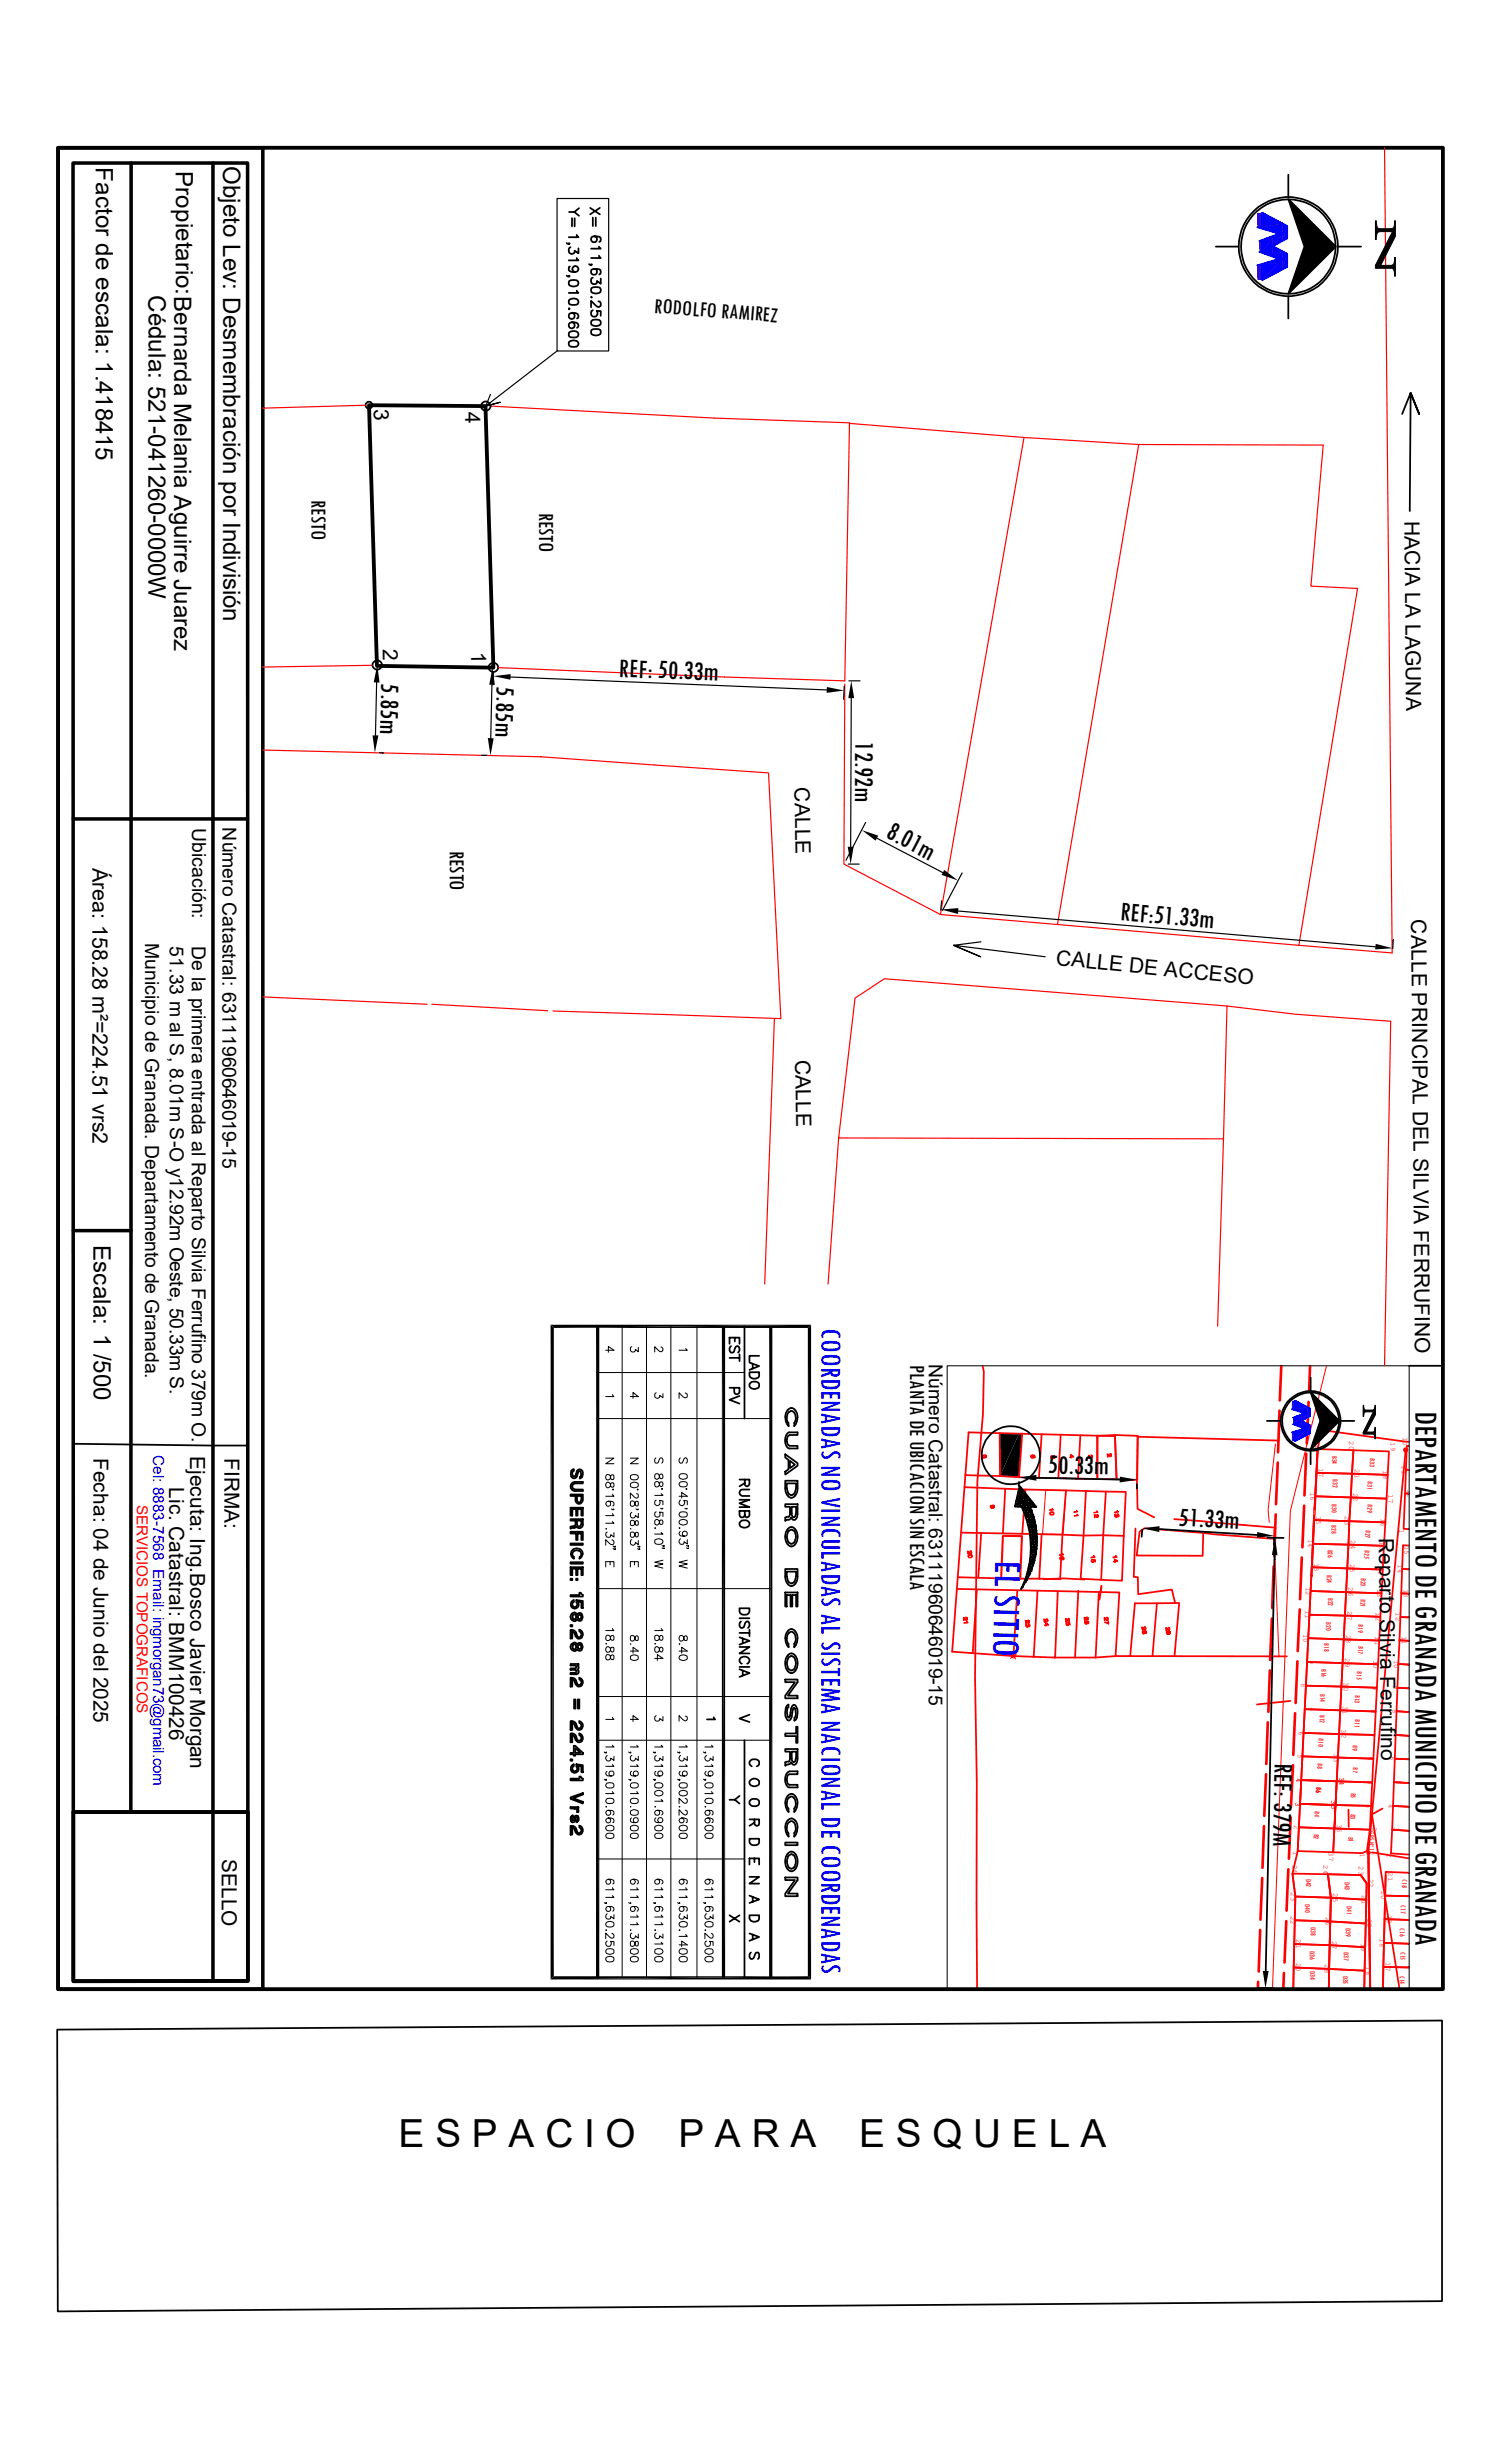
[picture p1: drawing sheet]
<svg xmlns="http://www.w3.org/2000/svg" width="216mm" height="356mm" viewBox="0 0 216 356" stroke-linecap="round" stroke-linejoin="round" font-family="sans-serif">
<defs><g id="words">
<text font-size="5.8" fill="#00f" x="143.7" y="225.3" transform="rotate(92 143.7 225.3)">EL SITIO</text>
<g font-size="5.6">
<text x="57.5" y="310">E S P A C I O</text>
<text x="97.9" y="310">P A R A</text>
<text x="124" y="310">E S Q U E L A</text>
</g>
<text font-size="4.8" x="204.3" y="203.7" transform="rotate(90 204.3 203.7)">DEPARTAMENTO DE GRANADA MUNICIPIO DE GRANADA</text>
<text font-size="4.3" fill="#00f" x="118.5" y="191.8" transform="rotate(90 118.5 191.8)">COORDENADAS NO VINCULADAS AL SISTEMA NACIONAL DE COORDENADAS</text>
<g font-size="4">
<text x="55" y="98.7" transform="rotate(91 55 98.7)">5.85m</text>
<text x="71.7" y="99.1" transform="rotate(91 71.7 99.1)">5.85m</text>
<text x="89.3" y="97.7" transform="rotate(2 89.3 97.7)">REF: 50.33m</text>
<text x="123.4" y="107" transform="rotate(90 123.4 107)">12.92m</text>
<text x="127.7" y="120.9" transform="rotate(28 127.7 120.9)">8.01m</text>
<text x="161.6" y="132.9" transform="rotate(5 161.6 132.9)">REF:51.33m</text>
<text x="151.2" y="212.7" transform="rotate(1 151.2 212.7)">50.33m</text>
<text x="170" y="220.3" transform="rotate(3 170 220.3)">51.33m</text>
<text x="184" y="254.5" transform="rotate(91 184 254.5)">REF: 379M</text>
</g>
<g font-size="3.5">
<text x="32.2" y="23.9" transform="rotate(90 32.2 23.9)">Objeto Lev: Desmembración por Indivisión</text>
<text x="13.8" y="24.2" transform="rotate(90 13.8 24.2)">Factor de escala: 1.418415</text>
<text x="25.4" y="24.7" transform="rotate(90 25.4 24.7)">Propietario:Bernarda Melania Aguirre Juarez</text>
<text x="21.4" y="42.6" transform="rotate(90 21.4 42.6)">Cédula: 521-041260-0000W</text>
<text x="13.5" y="179.7" transform="rotate(90 13.5 179.7)">Escala: 1 /500</text>
</g>
<g font-size="3.2">
<text x="94.4" y="45.1" transform="rotate(5 94.4 45.1)">RODOLFO RAMIREZ</text>
<text x="45" y="72.2" transform="rotate(90 45 72.2)">RESTO</text>
<text x="77.8" y="74" transform="rotate(90 77.8 74)">RESTO</text>
<text x="64.9" y="122.8" transform="rotate(90 64.9 122.8)">RESTO</text>
<text x="131.4" y="197" transform="rotate(90 131.4 197)">PLANTA DE UBICACION SIN ESCALA</text>
</g>
<text font-size="3.1" x="13.3" y="125.3" transform="rotate(90 13.3 125.3)">Área: 158.28 m²=224.51 vrs2</text>
<g font-size="3">
<text x="53.9" y="59" transform="rotate(89 53.9 59)">3</text>
<text x="67.1" y="59.4" transform="rotate(89 67.1 59.4)">4</text>
<text x="202.7" y="75.2" transform="rotate(89 202.7 75.2)">HACIA LA LAGUNA</text>
<text x="55.2" y="93.8" transform="rotate(89 55.2 93.8)">2</text>
<text x="68" y="94.1" transform="rotate(89 68 94.1)">1</text>
<text x="114.7" y="113.7" transform="rotate(89 114.7 113.7)">CALLE</text>
<text x="203.7" y="132.7" transform="rotate(89 203.7 132.7)">CALLE PRINCIPAL DEL SILVIA FERRUFINO</text>
<text x="152.3" y="139.3" transform="rotate(6 152.3 139.3)">CALLE DE ACCESO</text>
<text x="114.8" y="153" transform="rotate(89 114.8 153)">CALLE</text>
<text x="13.5" y="210.5" transform="rotate(90 13.5 210.5)">Fecha: 04 de Junio del 2025</text>
<text x="24.4" y="214.8" transform="rotate(90 24.4 214.8)">Lic. Catastral: BMM100426</text>
<text x="32.4" y="210.5" transform="rotate(90 32.4 210.5)">FIRMA:</text>
<text x="199" y="222" transform="rotate(89 199 222)">Reparto Silvia Ferrufino</text>
<text x="32" y="268.4" transform="rotate(90 32 268.4)">SELLO</text>
</g>
<g font-size="2.8">
<text x="27.7" y="119.6" transform="rotate(90 27.7 119.6)">Ubicación:</text>
<text x="32.1" y="119.5" transform="rotate(90 32.1 119.5)">Número Catastral: 63111960646019-15</text>
<text x="21" y="136.1" transform="rotate(90 21 136.1)">Municipio de Granada. Departamento de Granada.</text>
<text x="24.5" y="136.6" transform="rotate(90 24.5 136.6)">51.33 m al S, 8.01m S-O y12.92m Oeste, 50.33m S.</text>
<text x="27.7" y="136.6" transform="rotate(90 27.7 136.6)">De la primera entrada al Reparto Silvia Ferrufino 379m O. Ejecuta: Ing.Bosco Javier Morgan</text>
<text x="134" y="197" transform="rotate(90 134 197)">Número Catastral: 63111960646019-15</text>
</g>
<text font-size="2.2" fill="#00f" x="22.1" y="210.1" transform="rotate(90 22.1 210.1)">Cel: 8883-7568 Email: ingmorgan73@gmail.com</text>
<text font-size="2.2" fill="#f00" x="19.7" y="217.3" transform="rotate(90 19.7 217.3)">SERVICIOS TOPOGRAFICOS</text>
<g font-size="1.1" fill="#f00">
<text x="189.6" y="207.9" transform="rotate(90 189.6 207.9)">18</text>
<text x="194.7" y="208.1" transform="rotate(90 194.7 208.1)">20</text>
<text x="200.7" y="208.2" transform="rotate(90 200.7 208.2)">19</text>
<text x="202.4" y="207.5" transform="rotate(90 202.4 207.5)">10</text>
<text x="189.1" y="215.4" transform="rotate(90 189.1 215.4)">16</text>
<text x="190.3" y="212" transform="rotate(90 190.3 212)">17</text>
<text x="192.3" y="210.2" transform="rotate(90 192.3 210.2)">B34</text>
<text x="192.4" y="213.6" transform="rotate(90 192.4 213.6)">B32</text>
<text x="195.3" y="215.6" transform="rotate(90 195.3 215.6)">22</text>
<text x="195.5" y="212.1" transform="rotate(90 195.5 212.1)">21</text>
<text x="197.4" y="213.8" transform="rotate(93 197.4 213.8)">B31</text>
<text x="197.7" y="210.6" transform="rotate(93 197.7 210.6)">B33</text>
<text x="199.6" y="212.3" transform="rotate(90 199.6 212.3)">18</text>
<text x="200.4" y="215.7" transform="rotate(90 200.4 215.7)">17</text>
<text x="202.3" y="211.5" transform="rotate(90 202.3 211.5)">11</text>
<text x="203.1" y="214.9" transform="rotate(90 203.1 214.9)">12</text>
<text x="190" y="218.8" transform="rotate(90 190 218.8)">15</text>
<text x="192.1" y="220.2" transform="rotate(90 192.1 220.2)">B28</text>
<text x="192.2" y="217.2" transform="rotate(90 192.2 217.2)">B30</text>
<text x="194.1" y="218.9" transform="rotate(90 194.1 218.9)">23</text>
<text x="197.1" y="220.8" transform="rotate(93 197.1 220.8)">B27</text>
<text x="197.4" y="217.2" transform="rotate(93 197.4 217.2)">B29</text>
<text x="199.3" y="219.1" transform="rotate(90 199.3 219.1)">16</text>
<text x="202" y="220.7" transform="rotate(90 202 220.7)">1</text>
<text x="188.8" y="222.2" transform="rotate(90 188.8 222.2)">14</text>
<text x="189.7" y="225.6" transform="rotate(90 189.7 225.6)">13</text>
<text x="191.5" y="227.4" transform="rotate(90 191.5 227.4)">B24</text>
<text x="191.6" y="223.7" transform="rotate(90 191.6 223.7)">B26</text>
<text x="194.9" y="225.8" transform="rotate(90 194.9 225.8)">25</text>
<text x="194.9" y="222.4" transform="rotate(90 194.9 222.4)">24</text>
<text x="196.5" y="227.8" transform="rotate(93 196.5 227.8)">B23</text>
<text x="197" y="223.9" transform="rotate(93 197 223.9)">B25</text>
<text x="198.9" y="226" transform="rotate(90 198.9 226)">14</text>
<text x="199.1" y="222.5" transform="rotate(90 199.1 222.5)">15</text>
<text x="201.7" y="225.8" transform="rotate(90 201.7 225.8)">14</text>
<text x="202.7" y="223.1" transform="rotate(90 202.7 223.1)">15</text>
<text x="188.4" y="232.5" transform="rotate(90 188.4 232.5)">11</text>
<text x="188.5" y="229.1" transform="rotate(90 188.5 229.1)">12</text>
<text x="191.7" y="230.7" transform="rotate(90 191.7 230.7)">B22</text>
<text x="194.5" y="232.6" transform="rotate(90 194.5 232.6)">27</text>
<text x="194.6" y="229.2" transform="rotate(90 194.6 229.2)">26</text>
<text x="196.4" y="230.8" transform="rotate(93 196.4 230.8)">B21</text>
<text x="198.5" y="232.8" transform="rotate(90 198.5 232.8)">12</text>
<text x="198.8" y="229.4" transform="rotate(90 198.8 229.4)">13</text>
<text x="201.5" y="232.8" transform="rotate(90 201.5 232.8)">12</text>
<text x="202.6" y="229.4" transform="rotate(90 202.6 229.4)">13</text>
<text x="188.1" y="235.9" transform="rotate(90 188.1 235.9)">10</text>
<text x="189" y="239.6" transform="rotate(90 189 239.6)">9</text>
<text x="191.1" y="237.2" transform="rotate(90 191.1 237.2)">B18</text>
<text x="191.4" y="234.2" transform="rotate(90 191.4 234.2)">B20</text>
<text x="194.1" y="239.4" transform="rotate(90 194.1 239.4)">29</text>
<text x="194.3" y="236.1" transform="rotate(90 194.3 236.1)">28</text>
<text x="196.1" y="234.5" transform="rotate(93 196.1 234.5)">B19</text>
<text x="196.1" y="237.6" transform="rotate(93 196.1 237.6)">B17</text>
<text x="198.2" y="239.6" transform="rotate(90 198.2 239.6)">10</text>
<text x="198.5" y="236.2" transform="rotate(90 198.5 236.2)">11</text>
<text x="201.2" y="239.6" transform="rotate(90 201.2 239.6)">10</text>
<text x="202.4" y="236.2" transform="rotate(90 202.4 236.2)">11</text>
<text x="187.8" y="243" transform="rotate(90 187.8 243)">8</text>
<text x="190.5" y="244.6" transform="rotate(90 190.5 244.6)">B14</text>
<text x="190.7" y="240.9" transform="rotate(90 190.7 240.9)">B16</text>
<text x="193.9" y="242.9" transform="rotate(90 193.9 242.9)">30</text>
<text x="195.6" y="244.7" transform="rotate(93 195.6 244.7)">B13</text>
<text x="195.9" y="241.3" transform="rotate(93 195.9 241.3)">B15</text>
<text x="198.1" y="243.4" transform="rotate(90 198.1 243.4)">9</text>
<text x="201.1" y="243.3" transform="rotate(90 201.1 243.3)">9</text>
<text x="187.5" y="249.9" transform="rotate(90 187.5 249.9)">6</text>
<text x="188.6" y="246.5" transform="rotate(90 188.6 246.5)">7</text>
<text x="190.3" y="250.9" transform="rotate(93 190.3 250.9)">B10</text>
<text x="190.5" y="247.6" transform="rotate(90 190.5 247.6)">B12</text>
<text x="193.6" y="249.7" transform="rotate(90 193.6 249.7)">32</text>
<text x="193.8" y="246.3" transform="rotate(90 193.8 246.3)">31</text>
<text x="195.2" y="252" transform="rotate(93 195.2 252)">B9</text>
<text x="195.6" y="248.2" transform="rotate(93 195.6 248.2)">B11</text>
<text x="197.8" y="250.2" transform="rotate(90 197.8 250.2)">7</text>
<text x="197.9" y="246.8" transform="rotate(90 197.9 246.8)">8</text>
<text x="200.8" y="250.1" transform="rotate(90 200.8 250.1)">7</text>
<text x="201" y="246.8" transform="rotate(90 201 246.8)">8</text>
<text x="203.4" y="251.8" transform="rotate(93 203.4 251.8)">A10</text>
<text x="187.1" y="256.7" transform="rotate(90 187.1 256.7)">4</text>
<text x="187.3" y="253.3" transform="rotate(90 187.3 253.3)">5</text>
<text x="190.2" y="254.5" transform="rotate(93 190.2 254.5)">B8</text>
<text x="192.5" y="253.1" transform="rotate(90 192.5 253.1)">33</text>
<text x="193.3" y="256.5" transform="rotate(90 193.3 256.5)">34</text>
<text x="195.3" y="255.1" transform="rotate(93 195.3 255.1)">B7</text>
<text x="197.4" y="257" transform="rotate(90 197.4 257)">5</text>
<text x="197.5" y="253.6" transform="rotate(90 197.5 253.6)">6</text>
<text x="200.7" y="253.6" transform="rotate(90 200.7 253.6)">6</text>
<text x="201.5" y="257" transform="rotate(90 201.5 257)">5</text>
<text x="203.4" y="255.3" transform="rotate(93 203.4 255.3)">A8</text>
<text x="186.8" y="263.5" transform="rotate(90 186.8 263.5)">2</text>
<text x="187" y="260.1" transform="rotate(90 187 260.1)">3</text>
<text x="189.8" y="261.5" transform="rotate(93 189.8 261.5)">B4</text>
<text x="190" y="258" transform="rotate(93 190 258)">B6</text>
<text x="192.2" y="259.9" transform="rotate(90 192.2 259.9)">35</text>
<text x="193" y="263.4" transform="rotate(90 193 263.4)">36</text>
<text x="194.9" y="261.8" transform="rotate(93 194.9 261.8)">B3</text>
<text x="195" y="258.8" transform="rotate(93 195 258.8)">B5</text>
<text x="197.2" y="260.4" transform="rotate(90 197.2 260.4)">4</text>
<text x="198" y="263.8" transform="rotate(90 198 263.8)">3</text>
<text x="200.4" y="260.4" transform="rotate(90 200.4 260.4)">4</text>
<text x="201.2" y="263.8" transform="rotate(90 201.2 263.8)">3</text>
<text x="203.4" y="262.4" transform="rotate(93 203.4 262.4)">A4</text>
<text x="203.6" y="258.8" transform="rotate(93 203.6 258.8)">A6</text>
<text x="186.5" y="269.2" transform="rotate(90 186.5 269.2)">24</text>
<text x="186.6" y="267.2" transform="rotate(90 186.6 267.2)">1</text>
<text x="189.6" y="264.7" transform="rotate(93 189.6 264.7)">B2</text>
<text x="191" y="269.3" transform="rotate(90 191 269.3)">24</text>
<text x="191.8" y="267.4" transform="rotate(90 191.8 267.4)">37</text>
<text x="194.6" y="265.2" transform="rotate(93 194.6 265.2)">B1</text>
<text x="196.1" y="269.5" transform="rotate(90 196.1 269.5)">23</text>
<text x="196.3" y="267.5" transform="rotate(90 196.3 267.5)">1</text>
<text x="197.6" y="264.4" transform="rotate(90 197.6 264.4)">GPS Nº 12</text>
<text x="200.2" y="267.6" transform="rotate(90 200.2 267.6)">2</text>
<text x="203.5" y="265.2" transform="rotate(93 203.5 265.2)">A2</text>
<text x="186.3" y="273.2" transform="rotate(90 186.3 273.2)">23</text>
<text x="188.3" y="274.9" transform="rotate(90 188.3 274.9)">D40</text>
<text x="188.5" y="271.2" transform="rotate(90 188.5 271.2)">D42</text>
<text x="192.4" y="273.3" transform="rotate(90 192.4 273.3)">25</text>
<text x="194.1" y="271.6" transform="rotate(90 194.1 271.6)">D43</text>
<text x="194.4" y="275.2" transform="rotate(90 194.4 275.2)">D41</text>
<text x="196.6" y="273.6" transform="rotate(90 196.6 273.6)">21</text>
<text x="197.6" y="271.3" transform="rotate(90 197.6 271.3)">22</text>
<text x="199.3" y="273" transform="rotate(90 199.3 273)">20</text>
<text x="200.3" y="270.3" transform="rotate(90 200.3 270.3)">21</text>
<text x="202.2" y="275.1" transform="rotate(90 202.2 275.1)">C17</text>
<text x="202.4" y="271.4" transform="rotate(93 202.4 271.4)">C18</text>
<text x="186.3" y="276.6" transform="rotate(90 186.3 276.6)">22</text>
<text x="187.1" y="280" transform="rotate(90 187.1 280)">21</text>
<text x="189.1" y="281.6" transform="rotate(90 189.1 281.6)">D36</text>
<text x="189.2" y="278.3" transform="rotate(90 189.2 278.3)">D38</text>
<text x="191.3" y="276.8" transform="rotate(90 191.3 276.8)">26</text>
<text x="192.2" y="280.2" transform="rotate(90 192.2 280.2)">27</text>
<text x="193.9" y="281.8" transform="rotate(90 193.9 281.8)">D37</text>
<text x="194.2" y="278.4" transform="rotate(90 194.2 278.4)">D39</text>
<text x="196.4" y="280.5" transform="rotate(90 196.4 280.5)">19</text>
<text x="197.3" y="277.1" transform="rotate(90 197.3 277.1)">20</text>
<text x="199.1" y="279.9" transform="rotate(90 199.1 279.9)">18</text>
<text x="200.2" y="276.4" transform="rotate(90 200.2 276.4)">19</text>
<text x="202" y="278.4" transform="rotate(90 202 278.4)">C16</text>
<text x="202.1" y="281.8" transform="rotate(90 202.1 281.8)">C15</text>
<text x="186" y="286.8" transform="rotate(90 186 286.8)">1</text>
<text x="187.1" y="283.4" transform="rotate(90 187.1 283.4)">20</text>
<text x="189.1" y="284.6" transform="rotate(90 189.1 284.6)">D34</text>
<text x="191.2" y="283.6" transform="rotate(90 191.2 283.6)">28</text>
<text x="192.1" y="287" transform="rotate(90 192.1 287)">2</text>
<text x="193.8" y="285.2" transform="rotate(90 193.8 285.2)">D35</text>
<text x="197.1" y="283.9" transform="rotate(90 197.1 283.9)">18</text>
<text x="198.9" y="286.8" transform="rotate(90 198.9 286.8)">1</text>
<text x="200" y="283.3" transform="rotate(90 200 283.3)">17</text>
<text x="202" y="285.2" transform="rotate(90 202 285.2)">C14</text>
</g>
</g></defs>
<g fill="none" stroke="#f00" stroke-width=".25">
<path d="M141.8 197.2l.2 .8-.1 6.1-.8 9.8-.4 28.2 .3 15.3v29.7M139.2 214.7l8.8 .4-.5 6.3-8.8-.1M139.3 213l5 .1M144.3 206.9v6.2l2.8 .2 .4-6.3M148 215.1l5.8 .1-.5 6.4-5.8-.2M150.3 207.1l-.4 6.3-2.8-.1M153.1 207.1l-.4 6.3h-2.8M153.8 215.2l2.9 .1-.3 6.4-3.1-.1-.3 6.4M155.9 207.2l-.3 6.3-2.9-.1M156.7 215.3h2.9l-.4 6.4h-2.8l-.4 6.2 2.9 .2 .3-6.4h3l.3-6.3-2.9-.1M158.3 207.3l2.6-.1 .3 6.4-2.8-.1zM158.4 207.3v6.2h-2.8"/>
<path d="M160.9 207.3l-21.1-.5-2.4 31.7 8.9 .6M164.2 207.4l-.1 6.3M164.2 207.4l20.3 .6M203.3 212.2h-.4l-.1 3.4h.5M138.1 229.4l23.4 .5-.5 9.2M141 229.7l-.6 9M141.2 227.8l3.2 .1M141.3 226.5h.1M141.6 221.3l-.4 6.5-3-.1M146.8 229.7l-.5 9.4M147.3 227.9l5.8 .1M149.7 229.7l-.5 9.5"/>
<path d="M150.6 228l2.9-.1 3 .1M152.7 229.7l-.4 9.6M155.6 229.7l-.4 9.6M158.6 229.8l-.5 9.5M161 239.1l-2.9 .2h-5.9l-5.9-.2M161 239.1h24.7M162.2 221.7l-.3 6.5-3-.1M163.1 239.1l.7-7.6h3.2l-.7 7.6M163.9 220.7l-.3 7h.6l.1 2.5 4.8-.7 .5 1.9M167 231.5l3.2-.1-.7 7.7M186.2 245.6l-4.8 .5M186.5 270.5l5.1 .1 .5 3.4 5.1 .3-.1 3.4-5.1-.3 .1-3.4-5.2-.2z"/>
<path d="M197.5 267.5l.2 19.6M191.8 287.1l.3-13.1-.5-3.4 4.8 .1 .8 1.2-.3 15.2"/>
</g>
<g fill="none" stroke="#f00" stroke-width=".14">
<path d="M184.1 208.5l-1.1 9.5 .2 1.8M146 238.7l.6 .8M146.7 238.8l-.9 .6M183.9 220.8l.7 18.3"/>
<circle cx="146.3" cy="239.1" r=".27"/>
</g>
<path d="M144.3 206.9l2.8 .1-2.8 6.1zM147.1 207v6.3l-2.8-.2zM147.1 207h.4l-.4 6.3z" fill="#000"/>
<path d="M144.3 206.9v6.2" fill="none" stroke="#000" stroke-width=".14"/>
<g fill="#f00" stroke="#f00" stroke-width=".14">
<path d="M160.1 209.9h.2v.2z" fill-rule="evenodd"/>
<path d="M159.8 209.9h.1l.2 .3h.2v-.3a.23 .23 0 0 1 0 .4 .23 .23 0 0 1-.3-.2l-.1-.1v.4z" fill-rule="evenodd"/>
<path d="M157.1 210.1l.2 .1h-.2v.2z" fill-rule="evenodd"/>
<path d="M157.1 210.1v.3l.2 .1 .1-.2v.2a.24 .24 0 0 1-.3 0 .24 .24 0 0 1 0-.4z" fill-rule="evenodd"/>
<path d="M157.4 210.3v.2z" fill-rule="evenodd"/>
<path d="M157.4 210.3v.1h.2v-.1v.1l-.2 .1z" fill-rule="evenodd"/>
<path d="M157.4 210.1h.2v.3z" fill-rule="evenodd"/>
<path d="M154.5 210l.4 .4-.3-.3v.4v-.1h-.2l.1-.1z" fill-rule="evenodd"/>
<path d="M154.6 210.1v.2h.3v.1h-.3z" fill-rule="evenodd"/>
<path d="M151.7 210.2h.1l-.1 .2z" fill-rule="evenodd"/>
<path d="M151.7 210.2v.3l.2 .1 .1-.2v.2a.24 .24 0 0 1-.3-.1 .24 .24 0 0 1 0-.3z" fill-rule="evenodd"/>
<path d="M152 210.3v.3z" fill-rule="evenodd"/>
<path d="M151.9 210.2h.3v.4l-.1-.3h-.1v.3z" fill-rule="evenodd"/>
<path d="M148.8 210.1v.3h.3v-.1v.2a.24 .24 0 0 1-.3 0 .24 .24 0 0 1 0-.4z" fill-rule="evenodd"/>
<path d="M149.1 210.1v.4z" fill-rule="evenodd"/>
<path d="M149.3 210.3l.1 .1-.2 .1z" fill-rule="evenodd"/>
<path d="M148.9 210.1a.32 .32 0 0 1 .4 0 .32 .32 0 0 1 .1 .3l-.2-.3h-.1v.4v-.3l-.2-.1-.1 .2z" fill-rule="evenodd"/>
<path d="M141.8 210.3l.2 .1 .1-.1v.2h-.2z" fill-rule="evenodd"/>
<path d="M141.9 210.1h.2l.1 .3 .1-.1v.1l-.1 .1-.1-.1v.1v-.2l-.2-.2-.1 .1 .1 .3-.1-.1z" fill-rule="evenodd"/>
<path d="M142.1 210.1a.21 .21 0 0 1 .3 0 .21 .21 0 0 1-.1 .3v-.2l-.1-.1-.1 .2z" fill-rule="evenodd"/>
<path d="M143 217.3v.3z" fill-rule="evenodd"/>
<path d="M143.1 217.4l.1 .3z" fill-rule="evenodd"/>
<path d="M143.2 217.3h.2v.2v-.1l-.2 .1z" fill-rule="evenodd"/>
<path d="M142.9 217.4l.1 .3h.2v-.4v.3h.2v-.3a.29 .29 0 0 1-.2 .5 .29 .29 0 0 1-.3-.4z" fill-rule="evenodd"/>
<path d="M151.5 218l.3-.1v-.1l.2 .1v.1l-.5 .1z" fill-rule="evenodd"/>
<path d="M151.6 218.4v.1a.23 .23 0 0 0 .2 .2 .23 .23 0 0 0 .2-.2l.1 .2a.29 .29 0 0 1-.4 .1 .29 .29 0 0 1-.1-.4z" fill-rule="evenodd"/>
<path d="M151.6 218.3a.29 .29 0 0 1 .4 0 .29 .29 0 0 1 .1 .4l-.1-.2a.23 .23 0 0 0-.2-.1 .23 .23 0 0 0-.2 .1z" fill-rule="evenodd"/>
<path d="M155 218.3l.4-.1v-.1l.1 .1-.5 .2z" fill-rule="evenodd"/>
<path d="M155 218.8h.4v-.2l.2 .2-.5 .1z" fill-rule="evenodd"/>
<path d="M157.9 218.4l.4-.1-.1-.2 .3 .2-.6 .1z" fill-rule="evenodd"/>
<path d="M158.3 218.7h.1l.1 .2z" fill-rule="evenodd"/>
<path d="M157.9 218.7h.2a.18 .18 0 0 0 .1 .2 .18 .18 0 0 0 .3 0l-.1-.2a.21 .21 0 0 1 0 .4 .21 .21 0 0 1-.3-.2l-.1-.1v.4z" fill-rule="evenodd"/>
<path d="M160.8 218.3l.4-.1v-.1l.2 .1v.1l-.6 .1z" fill-rule="evenodd"/>
<path d="M161 218.6l.1 .1-.1 .1z" fill-rule="evenodd"/>
<path d="M160.9 218.7l.1 .2 .1 .1 .1-.2v.2a.23 .23 0 0 1-.3 0 .23 .23 0 0 1 0-.3z" fill-rule="evenodd"/>
<path d="M161.2 218.8v.2z" fill-rule="evenodd"/>
<path d="M161.2 218.8v.1h.2v-.1l.1 .1-.3 .1z" fill-rule="evenodd"/>
<path d="M161.2 218.6l.3 .1v.2z" fill-rule="evenodd"/>
<path d="M160.6 224.8l.4-.1v-.1l.2 .1v.1l-.5 .1z" fill-rule="evenodd"/>
<path d="M160.8 225.1l.5 .3-.4-.2 .1 .4-.3-.1v-.1h.2z" fill-rule="evenodd"/>
<path d="M160.9 225.2v.2h.4l-.3 .1z" fill-rule="evenodd"/>
<path d="M157.4 224.8l.4-.1v-.1l.2 .1v.1l-.6 .1z" fill-rule="evenodd"/>
<path d="M157.6 225.1v.1v.1z" fill-rule="evenodd"/>
<path d="M157.5 225.2l.1 .3h.2v-.2l.1 .2a.25 .25 0 0 1-.3 0 .25 .25 0 0 1-.1-.3z" fill-rule="evenodd"/>
<path d="M157.8 225.2l.1 .3z" fill-rule="evenodd"/>
<path d="M157.7 225.1h.3l.1 .4h-.1v-.3h-.2l.1 .3z" fill-rule="evenodd"/>
<path d="M152.9 224.5l.4-.1v-.2l.2 .3-.6 .1z" fill-rule="evenodd"/>
<path d="M153 224.9l.1 .2h.1l.1-.1v.2a.21 .21 0 0 1-.3 0 .21 .21 0 0 1 0-.3z" fill-rule="evenodd"/>
<path d="M153.2 224.8l.1 .4z" fill-rule="evenodd"/>
<path d="M153.5 225l-.1 .2z" fill-rule="evenodd"/>
<path d="M153 224.8a.31 .31 0 0 1 .4 0 .31 .31 0 0 1 .1 .4v-.3l-.3-.1 .1 .4-.1-.3h-.1l-.1 .1z" fill-rule="evenodd"/>
<path d="M140 223.9h.2v.2z" fill-rule="evenodd"/>
<path d="M139.6 223.9l.2 .1 .2 .3 .2-.1v-.3a.21 .21 0 0 1 0 .4 .21 .21 0 0 1-.3-.1l-.2-.2v.4z" fill-rule="evenodd"/>
<path d="M139.7 224.5l.1 .2a.26 .26 0 0 0 .2 .1 .26 .26 0 0 0 .3-.1v.1a.29 .29 0 0 1-.4 .1 .29 .29 0 0 1-.2-.4z" fill-rule="evenodd"/>
<path d="M139.8 224.5a.27 .27 0 0 1 .4 0 .27 .27 0 0 1 .1 .3l-.1-.2a.24 .24 0 0 0-.2-.1 .24 .24 0 0 0-.2 .2z" fill-rule="evenodd"/>
<path d="M139.4 233.5h.1v.2z" fill-rule="evenodd"/>
<path d="M139 233.5l.2 .1 .2 .2h.1v-.3a.22 .22 0 0 1 0 .4 .22 .22 0 0 1-.3-.2l-.1-.1v.4z" fill-rule="evenodd"/>
<path d="M139.1 234.3l.4-.1v-.1l.2 .1v.1l-.6 .1z" fill-rule="evenodd"/>
<path d="M148.3 233.9h.2v.2l-.2-.1z" fill-rule="evenodd"/>
<path d="M148 233.9l.2 .1a.18 .18 0 0 0 .1 .2 .18 .18 0 0 0 .2-.1v-.2a.23 .23 0 0 1 .1 .3 .23 .23 0 0 1-.3 .2 .23 .23 0 0 1-.1-.3l-.2-.1v.4z" fill-rule="evenodd"/>
<path d="M148.1 234.5l.1-.1-.1 .3z" fill-rule="evenodd"/>
<path d="M148 234.6l.2 .2h.1v-.1l.1 .2a.23 .23 0 0 1-.3-.1 .23 .23 0 0 1-.1-.2z" fill-rule="evenodd"/>
<path d="M148.3 234.6l.1 .3z" fill-rule="evenodd"/>
<path d="M148.4 234.7l.1 .1 .1-.1v.2h-.2z" fill-rule="evenodd"/>
<path d="M148.4 234.4l.2 .1v.3z" fill-rule="evenodd"/>
<path d="M151 233.7l.2 .1v.1z" fill-rule="evenodd"/>
<path d="M150.6 233.8h.2l.3 .3 .1-.3a.22 .22 0 0 1 0 .4 .25 .25 0 0 1-.4-.3l-.1-.1 .1 .4h-.1z" fill-rule="evenodd"/>
<path d="M150.9 234.3l.4 .3-.4-.2 .1 .3h-.2l-.1-.1h.2z" fill-rule="evenodd"/>
<path d="M150.9 234.4l.1 .2h.3l-.3 .1z" fill-rule="evenodd"/>
<path d="M154.1 233.6l.2 .1v.1h-.2z" fill-rule="evenodd"/>
<path d="M153.8 233.7h.1l.2 .3 .2-.1v-.2a.21 .21 0 0 1 .1 .3 .21 .21 0 0 1-.3 0l-.3-.2 .1 .3-.1 .1z" fill-rule="evenodd"/>
<path d="M153.9 234.2l.1 .1-.1 .1z" fill-rule="evenodd"/>
<path d="M153.8 234.3l.2 .3 .2-.2v.2a.23 .23 0 0 1-.3 0 .23 .23 0 0 1-.1-.3z" fill-rule="evenodd"/>
<path d="M154.2 234.3v.3z" fill-rule="evenodd"/>
<path d="M154.1 234.2h.3v.4l-.1-.3h-.1v.3z" fill-rule="evenodd"/>
<path d="M156.8 233.5h.2v.2z" fill-rule="evenodd"/>
<path d="M156.5 233.5h.1l.2 .3h.2v-.3a.21 .21 0 0 1 0 .4 .21 .21 0 0 1-.3-.2l-.2-.1 .1 .3-.1 .1z" fill-rule="evenodd"/>
<path d="M156.5 234.1l.2 .3h.1v-.2l.1 .2a.25 .25 0 0 1-.3 0 .25 .25 0 0 1-.1-.3z" fill-rule="evenodd"/>
<path d="M156.8 234.1l.1 .1v.2z" fill-rule="evenodd"/>
<path d="M157.1 234.2v.2h-.1z" fill-rule="evenodd"/>
<path d="M156.6 234.1a.31 .31 0 0 1 .4-.1 .31 .31 0 0 1 .1 .4l-.1-.3h-.2l.1 .3-.1-.2a.13 .13 0 0 0-.1-.1 .13 .13 0 0 0-.1 .2z" fill-rule="evenodd"/>
<path d="M159.7 233.5h.2v.2z" fill-rule="evenodd"/>
<path d="M159.3 233.5l.3 .1 .1 .2a.11 .11 0 0 0 .1 .1 .11 .11 0 0 0 .1-.2v-.2a.24 .24 0 0 1 .1 .3 .24 .24 0 0 1-.3 .2 .24 .24 0 0 1-.2-.3l-.1-.1 .1 .4h-.1z" fill-rule="evenodd"/>
<path d="M159.4 234.2h.3l.2 .2v-.4h.1v.5l-.6-.2z" fill-rule="evenodd"/>
<path d="M165.1 234.9h.2v.2z" fill-rule="evenodd"/>
<path d="M164.8 234.9h.2l.2 .3h.1v-.3a.24 .24 0 0 1 .1 .3 .24 .24 0 0 1-.3 .1 .24 .24 0 0 1-.1-.2l-.2-.1 .1 .4h-.1z" fill-rule="evenodd"/>
<path d="M164.9 235.7l.1 .1h.1v-.1l.1 .2h-.2z" fill-rule="evenodd"/>
<path d="M164.9 235.5h.2l.1 .2 .2 .1v-.2v.2h-.2l-.1-.2-.1-.1-.1 .4z" fill-rule="evenodd"/>
<path d="M165.2 235.5h.2v.3v-.2l-.2-.1v.2z" fill-rule="evenodd"/>
<path d="M168.6 234.9h.1l.1 .3z" fill-rule="evenodd"/>
<path d="M168.2 235h.2l.3 .3 .1-.1-.1-.2a.21 .21 0 0 1 .1 .4 .22 .22 0 0 1-.4-.2l-.1-.1 .1 .4h-.1z" fill-rule="evenodd"/>
<path d="M168.4 235.5v.3z" fill-rule="evenodd"/>
<path d="M168.5 235.6l.1 .3z" fill-rule="evenodd"/>
<path d="M168.6 235.5h.2v.2v-.1h-.1l-.1 .1z" fill-rule="evenodd"/>
<path d="M168.3 235.6l.1 .3h.2v-.4v.3h.2v-.3a.3 .3 0 0 1-.2 .5 .3 .3 0 0 1-.3-.4z" fill-rule="evenodd"/>
</g>
<path d="M197.5 267.5l.2 19.6" fill="none" stroke="#f00" stroke-width=".3"/>
<path d="M197.4 267.4l.8-.1v.3z" fill="#f00"/>
<g fill="none" stroke="#f00" stroke-width=".25">
<path d="M145.1 214.9l-.4 6.5M160.9 207.2l3.3 .1-.1 6.4-3-.1zM164.1 213.7l.1 4.1 2.4 1.3M169.5 219.3l14.6 1.3-.2 1.6M189.6 219.5l5.1 .1-.1 3.4-5.1-.1zM189.8 216l5.1 .2-.2 3.4-5.1-.1zM190 212.6l5.1 .2-.2 3.4-5.1-.2zM190.2 209.2l5.1 .2-.2 3.4-5.1-.2zM194.7 219.6l5.2 .2-.2 3.4-5.1-.2zM194.9 216.2l5.2 .2-.2 3.4-5.2-.2zM195.1 212.8l5.2 .1-.2 3.5-5.2-.2zM195.3 209.4l5.1 .1-.1 3.4-5.2-.1z"/>
<path d="M202.9 209.3l-5.4 58.2 .2 19.6M203.3 208.8l-.3-.1-.1 3.5h.4M203.3 215.6h-.5l-.2 5.1 .7 .1M203.3 208.2l-12.6-1.7-.5 2.7-2.9 58.1-.8 3.2 .4 3.3-.3 13.3 .1-3 5.1 .2v2.8v-2.8l5.1 .2v2.6M150.3 221.5l-.3 6.4M164.5 221.1l.7-.5 8.5 .7-.1 3.3h-9.6zM173.7 221.3l10.1 .9M188.6 239.9l5.2 .2-.2 3.4-5.1-.1zM188.8 236.5l5.1 .2-.1 3.4-5.2-.2zM189 233.1l5.1 .2-.2 3.4-5.1-.2zM189.1 229.7l5.2 .2-.2 3.4-5.1-.2zM189.3 226.3l5.1 .1-.1 3.5-5.2-.2z"/>
<path d="M189.5 222.9l5.1 .1-.2 3.4-5.1-.1zM193.9 236.7l5.2 .2-.2 3.4-5.1-.2zM194.1 233.3l5.1 .1-.1 3.5-5.2-.2zM194.3 229.9l5.1 .1-.2 3.4-5.1-.1zM194.4 226.4l5.2 .2-.2 3.4-5.1-.1zM194.6 223l5.1 .2-.1 3.4-5.2-.2zM203.3 223.1h-.8l-.1 3.4 .9 .1-.9-.1-.2 3.5 1.1 .1-1.1-.1-.1 3.5h1.2h-1.2l-.1 3.3 1.3 .1-1.3-.1-.2 3.4 1.5 .1-1.5-.1-.1 3.5 1.6 .1-1.6-.1-.2 3.4 1.8 .1-1.8-.1-.1 3.4 1.9 .1-1.9-.1-.1 3.4 2 .1-2-.1-.1 3.4 2.1 .1-2.1-.1-.2 3.4 2.3 .2-2.3-.2-.1 3.5 2.4 .1-2.4-.1-.2 3.4 2.6 .2M187.8 257l5.1 .2-.2 3.4-5.1-.2zM188 253.6l5.1 .1-.2 3.5-5.1-.2zM188.1 250.2l5.2 .2-.2 3.3-5.1-.1zM188.3 246.8l5.1 .1-.1 3.5-5.2-.2zM188.5 243.4l5.1 .1-.2 3.4-5.1-.1z"/>
<path d="M192.9 257.2l5.1 .1-.1 3.4-5.2-.1zM193.1 253.7l5.1 .2-.2 3.4-5.1-.1zM193.3 250.4l5.1 .1-.2 3.4-5.1-.2zM193.4 246.9l5.1 .2-.1 3.4-5.1-.1zM193.6 243.5l5.1 .2-.2 3.4-5.1-.2zM193.8 240.1l5.1 .2-.2 3.4-5.1-.2zM186.9 277.2l5.1 .2-.1 3.4-5.1-.1zM186.9 273.8l5.2 .2-.1 3.4-5.1-.2zM187.5 263.8l5.1 .2-.2 3.4-5.1-.1zM187.6 260.4l-.1 3.4 5.1 .2 .1-3.4 5.2 .1-.2 3.5-5.1-.2 .1-3.4zM191.6 270.6l4.8 .1 .8 1.2v2.4l-5.1-.3zM192 277.4l5.1 .3-.1 3.4-5.1-.3z"/>
<path d="M192.6 264l5.1 .2-.4 3.1-.7 .2-4.2-.1zM194.6 261.3v2.5M196.4 270.7l.8 1.2M198.2 267.5l5.1 .8M199.5 261.1l-1.5 .9 4 25.1M200 270.8l-.4 16.3M203.3 270.4l-3.3-.1-.1 3.4 3.4 .1-3.4-.1-.1 3.4 3.5 .1-3.5-.1-.1 3.4 3.6 .1-3.6-.1-.1 3.5 3.7 .1-3.7-.1v3.1M186.8 280.7l5.1 .1-.1 3.5-5.1-.2zM191.9 280.8l5.1 .3-.1 3.4-5.1-.2z"/>
<circle cx="202.9" cy="209.3" r=".25"/>
<circle cx="197.5" cy="267.5" r=".16"/>
</g>
<g fill="none" stroke="#f00" stroke-width=".38">
<path d="M184.9 197.2l-.2 5M189.1 197.2l-.2 3.7M184.1 218.7l-.2 6M184.4 211.2l-.3 6M184.7 203.7l-.3 6M188.2 217.4l-.2 6M188.5 209.9l-.2 6M188.8 202.4l-.2 6M183.6 233.7l-.3 5.9M183.8 226.1l-.2 6.1M187.2 239.9l-.2 6M187.6 232.4l-.3 6"/>
<path d="M187.9 224.9l-.3 6M182.7 256.2l-.2 6M183 248.7l-.2 6M183.3 241.2l-.3 5.9M186.6 254.8l-.3 6.1M186.9 247.4l-.3 6M181.9 278.6l-.2 6M182.2 271.1l-.3 6.1M182.4 263.7l-.2 6M185.6 277.4l-.2 5.9M185.9 269.9l-.2 5.9M186.3 262.4l-.3 6"/>
<path d="M181.6 286.1l-.1 1M185.3 284.9l-.1 2.2"/>
</g>
<path d="M189.7 218.6l-.4 8.9M190.2 209.2l-.5 8.9M144.7 221.7l2.8 .1-.3 6.1h-2.7zM159 229l-.3 1.9" fill="none" stroke="#f00" stroke-width=".3"/>
<path d="M191.4 197.2l-5.2 20.9-2.6 69M150.9 215.1l2.9 .1-.4 6.3h-2.9zM190.1 209.1l.1 .2M189.2 227.4l.2 .2" fill="none" stroke="#f00" stroke-width=".14"/>
<path d="M189.7 218.3h.1M189.7 218.1l.1 .1M189.7 218.2h.1M189.7 218.3v.1M189.7 218.4v.1M189.7 218.6h.1" fill="none" stroke="#ff7f00" stroke-width=".3"/>
<g fill="none" stroke="#000" stroke-width=".14">
<path d="M86.2 198.2h21.2M87.4 194.9h1.2l-.8-.5v.8M89.8 191.5v94M91.2 194.4a.39 .39 0 0 0-.1 .7 .39 .39 0 0 0 .6-.3l.4 .4v-.7M93.3 191.5v94M95.4 194.5l.3 .2v.2l-.2 .2h-.3l-.7-.7v.8M96.8 191.5v94M99 194.7l.2 .2h-1.2M100.6 191.5v94M136.7 197.2h66.7v90h-66.7zM86.2 204.8h25.1M87.4 210.5h1.2l-1.2 .8h1.2"/>
<path d="M87.5 212.9h.1a.44 .44 0 0 1 .5 .5 .27 .27 0 0 0 .5 .2 .46 .46 0 0 0-.2-.7l-.3 .2a.41 .41 0 0 1-.1 .5 .41 .41 0 0 1-.5 0 .47 .47 0 0 1 0-.7zM87.6 214h.2a.47 .47 0 0 1 .3 .5 .27 .27 0 0 0 .5 .2 .43 .43 0 0 0-.2-.6l-.3 .1a.4 .4 0 0 1-.1 .5 .4 .4 0 0 1-.5 0 .46 .46 0 0 1 .1-.7zM87.8 216.7a.36 .36 0 0 1 .3 .6 .36 .36 0 0 1-.6 .1 .36 .36 0 0 1 .1-.6l.2-.1a.54 .54 0 0 1 .8 .5v.2h-.2M88.3 217.8l.1 .2 .2-.1v-.1l-.1 .1M88.4 215.1l.1-.1 .1 .1h-.1zM88.4 201.3l.2 .3h-1.2M88.4 215.7l.2 .3h-1.2M88.4 218.5l.2 .3h-1.2M88.4 219.7l.2 .2h-1.2M91 201.6h1.1l-.7-.6v.9M91 210.5h1.1l-1.1 .8h1.1M91 213.1l.4-.2h.5a.37 .37 0 0 1 .2 .4 .37 .37 0 0 1-.2 .3l-.3 .1a.46 .46 0 0 1-.6-.5z"/>
<path d="M91 214.2a.73 .73 0 0 1 1.1 .1v.2a.65 .65 0 0 1-1.1 0zM91.1 216.7a.36 .36 0 0 1 .5 .3l.1 .4h.2a.46 .46 0 0 0 .2-.6h-.4l-.1 .3a.32 .32 0 0 1-.3 .4 .32 .32 0 0 1-.3-.3zM91.1 219.5a.36 .36 0 0 1 .5 .3l.1 .4h.4a.46 .46 0 0 0-.2-.7l-.2 .1-.1 .3a.32 .32 0 0 1-.3 .4 .32 .32 0 0 1-.3-.3zM91.2 218.4a.41 .41 0 0 0-.2 .6 .41 .41 0 0 0 .7-.1v-.1l.4 .3v-.6M91.8 217.8l.1 .2h.2v-.2l-.1 .1M91.9 215.6l.2 .1v.4l-.1 .1-.2 .1-.8-.7v.8M91.9 215.1l.1-.1 .1 .1h-.1zM94.5 212.9l.2-.1a.59 .59 0 0 1 .6 .6l.2 .1a.36 .36 0 0 0 .2-.4 .36 .36 0 0 0-.3-.3l-.1 .1-.2 .5a.31 .31 0 0 1-.4 .2 .31 .31 0 0 1-.2-.3zM94.5 214l.2-.1a.58 .58 0 0 1 .6 .6l.2 .1a.41 .41 0 0 0 0-.6h-.2l-.1 .3a.34 .34 0 0 1-.4 .4 .34 .34 0 0 1-.3-.3zM94.5 219.5a.48 .48 0 0 1 .6 0 .48 .48 0 0 1 .2 .5l.2 .1a.36 .36 0 0 0 0-.6h-.2a.48 .48 0 0 1-.2 .5 .48 .48 0 0 1-.6 0zM94.7 210.5a.48 .48 0 0 0 0 .7h.3l.3-.7h.2a.48 .48 0 0 1 0 .7M94.7 201.1a.4 .4 0 0 0-.2 .6 .4 .4 0 0 0 .7-.1v-.1l.5 .3v-.6"/>
<path d="M94.7 216.6a.43 .43 0 0 0-.1 .6 .43 .43 0 0 0 .6 .1 .43 .43 0 0 0 0-.7l.5 .1v.6M94.7 218.3a.41 .41 0 0 0-.1 .6 .41 .41 0 0 0 .6 0 .41 .41 0 0 0 0-.6l.5 .1v.5M95.3 217.8h.4h-.2M95.4 215.6l.3 .3h-1.2M95.5 215v-.1l.1 .1-.1 .1zM98 216h1.2l-.8-.5v.8M98.1 219.5a.73 .73 0 0 1 1.1 .2v.1a.64 .64 0 0 1-.6 .4 .64 .64 0 0 1-.6-.5zM98.2 210.5a.48 .48 0 0 0 0 .7h.3l.2-.6 .3-.1a.48 .48 0 0 1 0 .7M98.2 212.8h.8a.37 .37 0 0 1 .2 .3 .37 .37 0 0 1-.2 .4 .6 .6 0 0 1-1-.4zM98.2 214h.8a.37 .37 0 0 1 .2 .3 .37 .37 0 0 1-.2 .3h-.8a.37 .37 0 0 1-.2-.3 .37 .37 0 0 1 .2-.3zM98.2 218.3h.8a.37 .37 0 0 1 .2 .4 .37 .37 0 0 1-.2 .3h-.8a.37 .37 0 0 1-.2-.3 .37 .37 0 0 1 .2-.4zM98.2 216.6a.43 .43 0 0 0-.1 .6 .43 .43 0 0 0 .6 .1 .43 .43 0 0 0 0-.7l.5 .1v.6"/>
<path d="M98.8 217.8h.4h-.1M98.9 201.1l.2 .2v.4l-.4 .1-.7-.7v.8M99 215l.1-.1v.1v.1zM86.2 229.4h25.1M87.4 220.7h.1zM87.4 237.3h.1zM87.4 226.2v-.7h1.2v.7M87.5 236.1h.1a.44 .44 0 0 1 .5 .5 .27 .27 0 0 0 .5 .2 .46 .46 0 0 0-.2-.7l-.3 .2a.41 .41 0 0 1-.1 .5 .41 .41 0 0 1-.5 0 .47 .47 0 0 1 0-.7zM87.5 238.9h.1a.44 .44 0 0 1 .5 .5 .27 .27 0 0 0 .5 .2 .46 .46 0 0 0-.2-.7l-.3 .2a.41 .41 0 0 1-.1 .5 .41 .41 0 0 1-.5 0 .47 .47 0 0 1 0-.7zM87.6 237.7h.2a.48 .48 0 0 1 .3 .6l.3 .2a.41 .41 0 0 0 0-.7l-.3 .2a.39 .39 0 0 1-.1 .5 .39 .39 0 0 1-.5-.1 .46 .46 0 0 1 .1-.7zM87.6 221.2a.39 .39 0 0 0-.1 .6 .39 .39 0 0 0 .6-.1v-.1l.5 .3v-.6M88.1 225.5v.4"/>
<path d="M88.3 222.3l.3 .2v.4l-.5 .1-.7-.7v.8M88.4 235.1l.2 .3h-1.2M88.5 223.2l.1 .2 .2-.1v-.1v.2M88.5 223.6l.1 .1 .2-.1v.1M91 220.7h.1zM91 237.4h.1zM91 226.2v-.7h1.1v.7M91 238.4h1.1l-.7-.6v.9M91 239.1a.73 .73 0 0 1 1.1 .2v.1a.65 .65 0 0 1-1.1 0zM91.1 221.2a.36 .36 0 0 1 .5 .3l.1 .3 .2 .1a.41 .41 0 0 0 0-.7l-.2 .1-.1 .3a.32 .32 0 0 1-.3 .4 .32 .32 0 0 1-.3-.3zM91.1 236.2a.36 .36 0 0 1 .5 .3l.1 .3 .2 .1a.37 .37 0 0 0 .2-.4 .37 .37 0 0 0-.2-.3l-.2 .1-.1 .5a.31 .31 0 0 1-.4 .1 .31 .31 0 0 1-.2-.3zM91.2 222.3a.39 .39 0 0 0-.1 .7 .39 .39 0 0 0 .6-.3l.4 .3v-.6"/>
<path d="M91.6 225.5v.4M92 223.2l.2 .2 .2-.1-.1-.1v.2M92 223.6l.2 .1 .2-.1h-.1v.1M94.5 239.4h1.2l-.8-.5v.8M94.5 220.6h.1l-.1 .1zM94.5 237.3h.1l-.1 .1zM94.5 222.3a.77 .77 0 0 1 1.2 .2 .64 .64 0 0 1-.6 .5 .64 .64 0 0 1-.6-.4zM94.5 236.2l.2-.1a.59 .59 0 0 1 .6 .7h.3l.1-.2-.1-.4h-.3l-.1 .3a.34 .34 0 0 1-.3 .4 .34 .34 0 0 1-.4-.3zM94.5 237.9a.36 .36 0 0 1 .4-.1 .36 .36 0 0 1 .3 .3l.1 .3 .2 .1a.41 .41 0 0 0 0-.7l-.2 .1-.1 .3a.34 .34 0 0 1-.4 .4 .34 .34 0 0 1-.3-.3zM95.4 221.2l.3 .3h-1.2M95.4 235.1l.3 .3h-1.2M95.5 223.1l.2 .1 .1-.1v.1"/>
<path d="M95.5 223.5l.2 .1 .1-.1v.1M95.7 225.3l-1.2 .3 1.2 .2-1.2 .3 1.2 .3M98 220.6h.1v.1zM98 237.4h.1zM98 238.4h1.2l-.8-.6v.9M98.1 239.1a.73 .73 0 0 1 1.1 .2v.1a.64 .64 0 0 1-.6 .3 .64 .64 0 0 1-.6-.4zM98.1 236.2l.1-.1a.44 .44 0 0 1 .5 .6 .27 .27 0 0 0 .4 .1 .41 .41 0 0 0-.2-.6l-.2 .1a.47 .47 0 0 1-.5 .6h-.1a.47 .47 0 0 1 0-.7zM98.2 221.1a.36 .36 0 0 0 0 .6 .71 .71 0 0 0 1-.3 .36 .36 0 0 0-.4-.3 .36 .36 0 0 0-.3 .3 .36 .36 0 0 0 .3 .4M98.2 222.2a.4 .4 0 0 0-.1 .6 .4 .4 0 0 0 .6 0v-.2l.5 .3v-.6M99.1 223.1l.1 .1 .2-.1v.1M99.1 223.5l.1 .1 .2-.1v.1M99.2 225.3l-1.2 .3 1.2 .2-1.2 .3 1.2 .3"/>
<path d="M86.2 244.9h25.1M86.2 251.2h25.1M87.2 252.9l.2 .2 .1-.1v-.1l-.1 .1 .1 .1M87.2 256.9l.2 .1h.1v-.1h-.1l.1 .1M87.6 255.7a.36 .36 0 0 0 0 .7 .71 .71 0 0 0 1-.3 .36 .36 0 0 0-.3-.4 .36 .36 0 0 0-.4 .3 .36 .36 0 0 0 .3 .4M87.6 257.4h.8a.37 .37 0 0 1 .2 .4 .37 .37 0 0 1-.2 .3h-.8a.37 .37 0 0 1-.2-.3 .37 .37 0 0 1 .2-.4zM87.6 259.7h.8a.37 .37 0 0 1 .2 .3 .37 .37 0 0 1-.2 .3h-.8a.37 .37 0 0 1-.2-.3 .37 .37 0 0 1 .2-.3zM87.6 253.4a.4 .4 0 0 0-.1 .7 .4 .4 0 0 0 .6-.1v-.2l.5 .4v-.6M88.4 247.9l.2 .3h-1.2M88.4 252l.2 .2h-1.2M88.4 254.8l.2 .2h-1.2M88.4 258.7l.2 .3h-1.2"/>
<path d="M90.7 252.9l.2 .2 .2-.1-.1-.1v.2M90.7 256.9l.2 .1h.1v-.1v.1M91 248.2h1.1l-.7-.5v.8M91 257.6l.4-.2h.5a.37 .37 0 0 1 .2 .4 .37 .37 0 0 1-.2 .3h-.3a.46 .46 0 0 1-.6-.4zM91 259.8l.4-.2 .5 .1a.37 .37 0 0 1 .2 .3 .37 .37 0 0 1-.2 .3l-.3 .1a.46 .46 0 0 1-.6-.4zM91.1 255.7l-.1 .1a.41 .41 0 0 0 .2 .6 .68 .68 0 0 0 .9-.3 .36 .36 0 0 0-.3-.4 .36 .36 0 0 0-.4 .3 .36 .36 0 0 0 .3 .4M91.2 253.4a.39 .39 0 0 0-.1 .7 .39 .39 0 0 0 .6-.3l.4 .4v-.6M91.9 252l.2 .2h-1.1M91.9 254.8l.2 .2h-1.1M91.9 258.7l.2 .3h-1.1M94.3 252.9l.1 .2 .2-.1-.1-.1v.2M94.3 256.9l.1 .1 .2-.1h-.1v.1"/>
<path d="M94.5 257.6l.5-.2a.52 .52 0 0 1 .7 .4 .68 .68 0 0 1-1.2 0zM94.5 258.7a.77 .77 0 0 1 1.2 .1 .64 .64 0 0 1-.6 .5 .64 .64 0 0 1-.6-.3zM94.7 255.7l-.2 .1a.41 .41 0 0 0 .2 .6 .87 .87 0 0 0 .9-.2 .36 .36 0 0 0-.2-.5 .36 .36 0 0 0-.5 .3 .36 .36 0 0 0 .3 .4M94.7 247.7a.41 .41 0 0 0-.2 .6 .41 .41 0 0 0 .7 0v-.2l.5 .4v-.7M94.7 253.4a.4 .4 0 0 0-.2 .7 .4 .4 0 0 0 .7-.1v-.2l.5 .4v-.6M95.4 252l.3 .2h-1.2M95.4 254.8l.3 .2h-1.2M95.4 259.8l.3 .3h-1.2M97.8 252.9l.2 .2 .1-.1v-.1l-.1 .1 .1 .1M97.8 256.9l.2 .1h.1v-.1h-.1l.1 .1M98.1 258.7a.73 .73 0 0 1 1.1 .1v.2a.64 .64 0 0 1-.6 .3 .64 .64 0 0 1-.6-.5zM98.2 255.7a.36 .36 0 0 0 0 .7 .71 .71 0 0 0 1-.3 .36 .36 0 0 0-.4-.4 .36 .36 0 0 0-.3 .3 .36 .36 0 0 0 .3 .4"/>
<path d="M98.2 257.4h.8a.37 .37 0 0 1 .2 .4 .37 .37 0 0 1-.2 .3h-.8a.37 .37 0 0 1-.2-.3 .37 .37 0 0 1 .2-.4zM98.2 253.4a.4 .4 0 0 0-.1 .7 .4 .4 0 0 0 .6-.1v-.2l.5 .4v-.6M98.9 247.8l.2 .1v.4a.35 .35 0 0 1-.5 0l-.6-.6v.8M98.9 259.7l.3 .2v.2l-.1 .2h-.4l-.7-.7v.8M99 252l.2 .2h-1.2M99 254.8l.2 .2h-1.2M101.5 252.9l.2 .2 .2-.1-.1-.1-.1 .1 .1 .1M101.5 256.9l.2 .1h.1v-.1h-.1l.1 .1M101.8 257.6l.4-.2h.5a.37 .37 0 0 1 .2 .4 .37 .37 0 0 1-.2 .3h-.3a.52 .52 0 0 1-.7-.4zM101.8 259.8l.4-.2 .5 .1a.37 .37 0 0 1 .2 .3 .37 .37 0 0 1-.2 .3l-.3 .1a.52 .52 0 0 1-.7-.4zM101.9 255.7a.33 .33 0 0 0-.1 .5 .66 .66 0 0 0 1.1-.2 .36 .36 0 0 0-.4-.3 .36 .36 0 0 0-.3 .3 .36 .36 0 0 0 .3 .4M102 253.4a.39 .39 0 0 0-.3 .5 .39 .39 0 0 0 .4 .3 .39 .39 0 0 0 .4-.4l.4 .4v-.6"/>
<path d="M102.7 252l.2 .2h-1.2M102.7 254.8l.2 .2h-1.2M102.7 258.7l.2 .3h-1.2M86.2 268.4h21.2M87.2 274.7l.2 .1 .1-.1h-.1l.1 .1M87.4 260.9h.1zM87.5 278.6v.1h-.1zM87.5 263.7a.73 .73 0 0 1 1.1 .2v.3l-.2 .1h-.8a.39 .39 0 0 1-.1-.6zM87.5 277.6a.73 .73 0 0 1 1.1 .1v.3l-.2 .2h-.8a.39 .39 0 0 1-.1-.6zM87.6 264.7h.8a.37 .37 0 0 1 .2 .3 .37 .37 0 0 1-.2 .4h-.8a.37 .37 0 0 1-.2-.4 .37 .37 0 0 1 .2-.3zM87.6 276.3a.4 .4 0 0 0-.1 .6 .4 .4 0 0 0 .6 0v-.2l.5 .3v-.6M87.8 261.4a.36 .36 0 0 1 .3 .5 .36 .36 0 0 1-.6 .1 .36 .36 0 0 1 .1-.6h.2a.54 .54 0 0 1 .8 .4l-.2 .2"/>
<path d="M87.8 262.5a.36 .36 0 0 1 .4 .4 .36 .36 0 0 1-.6 .2 .36 .36 0 0 1 0-.5 .62 .62 0 0 1 1 .3v.2h-.2M87.8 271.3a.36 .36 0 0 1 .4 .5 .36 .36 0 0 1-.6 .2 .36 .36 0 0 1 0-.6 .62 .62 0 0 1 1 .4v.1l-.2 .1M87.8 275.3a.36 .36 0 0 1 .3 .5 .36 .36 0 0 1-.6 .1 .36 .36 0 0 1 .1-.6h.2a.54 .54 0 0 1 .8 .4l-.2 .2M88.3 279.1l.3 .2v.4l-.5 .1-.7-.7v.8M88.4 272.5l.2 .3h-1.2M88.4 273.7l.2 .2h-1.2M90.7 274.7l.2 .1 .1-.1v.1M91 260.9h.1zM91 261.5a.73 .73 0 0 1 1.1 .1v.3l-.5 .2a.47 .47 0 0 1-.6-.5zM91 263.7a.73 .73 0 0 1 1.1 .2v.3l-.5 .1a.47 .47 0 0 1-.6-.4zM91 264.8l.4-.1h.5a.37 .37 0 0 1 .2 .3 .37 .37 0 0 1-.2 .4h-.3a.46 .46 0 0 1-.6-.4zM91 278.6v.1z"/>
<path d="M91.1 262.5l-.1 .1a.41 .41 0 0 0 .2 .5 .68 .68 0 0 0 .9-.3 .36 .36 0 0 0-.3-.4 .36 .36 0 0 0-.4 .4 .36 .36 0 0 0 .3 .3M91.2 279.1a.39 .39 0 0 0-.1 .7 .39 .39 0 0 0 .6-.3l.4 .3v-.6M91.4 271.3a.37 .37 0 0 1 .3 .5 .37 .37 0 0 1-.5 .2 .37 .37 0 0 1-.2-.5 .73 .73 0 0 1 1.1 .2v.2l-.2 .1M91.4 275.3a.36 .36 0 0 1 .2 .5 .36 .36 0 0 1-.5 .1 .36 .36 0 0 1 0-.6h.3a.54 .54 0 0 1 .7 .3v.2l-.2 .1M91.9 272.5l.2 .3h-1.1M91.9 273.7l.2 .2h-1.1M91.9 276.5l.2 .3h-1.1M91.9 277.6l.2 .3h-1.1M94.3 274.7h.3h-.1v.1M94.5 260.9h.1zM94.5 278.6l.1 .1h-.1zM94.5 263.7a.77 .77 0 0 1 1.2 .2 .64 .64 0 0 1-.6 .4 .64 .64 0 0 1-.6-.3z"/>
<path d="M94.5 264.8l.5-.1a.52 .52 0 0 1 .7 .4 .68 .68 0 0 1-1.2 0zM94.7 262.5l-.2 .1a.41 .41 0 0 0 .2 .5 .87 .87 0 0 0 .9-.1 .36 .36 0 0 0-.2-.5 .36 .36 0 0 0-.5 .2 .36 .36 0 0 0 .3 .4M94.7 279.1a.4 .4 0 0 0-.2 .7 .4 .4 0 0 0 .7-.1v-.2l.5 .3v-.6M94.9 261.4a.36 .36 0 0 1 .3 .5 .36 .36 0 0 1-.6 .1 .36 .36 0 0 1 .1-.6 .65 .65 0 0 1 1 .4l-.2 .2M94.9 271.3a.36 .36 0 0 1 .3 .5 .36 .36 0 0 1-.5 .2 .36 .36 0 0 1 0-.6 .65 .65 0 0 1 1 .4l-.2 .2M94.9 275.3a.36 .36 0 0 1 .3 .5 .36 .36 0 0 1-.6 .1 .36 .36 0 0 1 .1-.6 .65 .65 0 0 1 1 .4l-.2 .2M95.4 272.5l.3 .3h-1.2M95.4 273.7l.3 .2h-1.2M95.4 276.5l.3 .3h-1.2M95.4 277.6l.3 .3h-1.2M97.8 274.7l.2 .1 .1-.1h-.1l.1 .1M98 260.9h.1z"/>
<path d="M98.1 278.6v.1h-.1zM98.1 263.7a.73 .73 0 0 1 1.1 .2l-.1 .3-.1 .1h-.8a.39 .39 0 0 1-.1-.6zM98.1 277.6a.73 .73 0 0 1 1.1 .1l-.1 .3-.1 .2h-.8a.39 .39 0 0 1-.1-.6zM98.2 264.7h.8a.37 .37 0 0 1 .2 .3 .37 .37 0 0 1-.2 .4h-.8a.37 .37 0 0 1-.2-.4 .37 .37 0 0 1 .2-.3zM98.2 276.3a.4 .4 0 0 0-.1 .6 .4 .4 0 0 0 .6 0v-.2l.5 .3v-.6M98.4 262.5a.36 .36 0 0 1 .4 .4 .36 .36 0 0 1-.6 .2 .36 .36 0 0 1 0-.5 .62 .62 0 0 1 1 .3l-.1 .2h-.1M98.4 271.3a.36 .36 0 0 1 .4 .5 .36 .36 0 0 1-.6 .2 .36 .36 0 0 1 0-.6 .62 .62 0 0 1 1 .4l-.1 .1-.1 .1M98.4 275.3a.36 .36 0 0 1 .3 .5 .36 .36 0 0 1-.6 .1 .36 .36 0 0 1 .1-.6h.2a.54 .54 0 0 1 .8 .4l-.2 .2M98.9 261.4l.2 .1v.4a.35 .35 0 0 1-.5 0l-.6-.6v.8M99 272.5l.2 .3h-1.2M99 273.7l.2 .2h-1.2M99 279.3l.2 .3h-1.2"/>
<path d="M101.5 274.7l.2 .1 .1-.1h-.1l.1 .1M101.7 260.9h.2zM101.8 278.6v.1h-.1zM101.8 263.7a.73 .73 0 0 1 1.1 .2v.1a.64 .64 0 0 1-.6 .3 .64 .64 0 0 1-.6-.4zM101.8 264.8l.4-.1h.5a.37 .37 0 0 1 .2 .3 .37 .37 0 0 1-.2 .4h-.3a.52 .52 0 0 1-.7-.4zM101.8 277.6a.73 .73 0 0 1 1.1 .1v.2a.64 .64 0 0 1-.6 .3 .64 .64 0 0 1-.6-.5zM102 276.3a.39 .39 0 0 0-.3 .5 .39 .39 0 0 0 .4 .3 .39 .39 0 0 0 .4-.4l.4 .3v-.6M102.2 261.4a.37 .37 0 0 1 .2 .5 .37 .37 0 0 1-.6 .1 .37 .37 0 0 1 .1-.6h.3a.54 .54 0 0 1 .7 .3v.3h-.2M102.2 262.5a.36 .36 0 0 1 .3 .4 .36 .36 0 0 1-.6 .2 .36 .36 0 0 1 0-.5 .62 .62 0 0 1 1 .3v.2h-.2M102.2 271.3a.36 .36 0 0 1 .3 .5 .36 .36 0 0 1-.6 .2 .36 .36 0 0 1 0-.6 .62 .62 0 0 1 1 .4v.1l-.2 .1M102.2 275.3a.37 .37 0 0 1 .2 .5 .37 .37 0 0 1-.6 .1 .37 .37 0 0 1 .1-.6h.3a.54 .54 0 0 1 .7 .3v.2l-.2 .1M102.7 279.1a.36 .36 0 0 1 .2 .4 .36 .36 0 0 1-.2 .3h-.2l-.8-.7v.8"/>
<path d="M102.7 272.5l.2 .3h-1.2M102.7 273.7l.2 .2h-1.2M87.5 282.6a.73 .73 0 0 1 1.1 .2v.3l-.2 .1h-.8a.39 .39 0 0 1-.1-.6zM87.6 281.4h.8a.37 .37 0 0 1 .2 .3 .37 .37 0 0 1-.2 .4 .6 .6 0 0 1-1-.4zM87.6 280.2a.41 .41 0 0 0-.1 .6 .41 .41 0 0 0 .6 .1 .41 .41 0 0 0 0-.6h.5v.6M91 281.5l.4-.2 .5 .1a.37 .37 0 0 1 .2 .3 .37 .37 0 0 1-.2 .4 .58 .58 0 0 1-.9-.4zM91 282.6a.73 .73 0 0 1 1.1 .2v.3l-.5 .2a.47 .47 0 0 1-.6-.5zM91.1 280.3a.36 .36 0 0 1 .5 .2l.1 .4 .2 .1a.41 .41 0 0 0 0-.7h-.2l-.1 .4a.32 .32 0 0 1-.3 .3 .32 .32 0 0 1-.3-.3zM94.5 281.5l.5-.2a.51 .51 0 0 1 .7 .5 .68 .68 0 0 1-1.2 0zM94.5 282.6a.77 .77 0 0 1 1.2 .2 .64 .64 0 0 1-.6 .5 .64 .64 0 0 1-.6-.4zM95.4 280.4l.3 .3h-1.2M98 280.8h1.2l-.8-.6v.9"/>
<path d="M98.1 282.6a.73 .73 0 0 1 1.1 .2l-.1 .3-.1 .1h-.8a.39 .39 0 0 1-.1-.6zM98.2 281.4h.8a.37 .37 0 0 1 .2 .3 .37 .37 0 0 1-.2 .4 .6 .6 0 0 1-1-.4zM101.8 281.5l.4-.2 .5 .1a.37 .37 0 0 1 .2 .3 .37 .37 0 0 1-.2 .4 .63 .63 0 0 1-1-.4zM101.8 282.6a.73 .73 0 0 1 1.1 .2v.1a.64 .64 0 0 1-.6 .4 .64 .64 0 0 1-.6-.5zM102 280.2a.41 .41 0 0 0-.2 .6 .41 .41 0 0 0 .5 .2 .41 .41 0 0 0 .2-.5l-.1-.2h.5v.6"/>
</g>
<path d="M8.4 21.3h199.8v265.9h-199.8zM53.3 58.5l16.8 .1 1.1 37.8-16.8-.3zM10.6 261.6h25.2v24.4h-25.2z" fill="none" stroke="#000" stroke-width=".55"/>
<g fill="none" stroke="#000" stroke-width=".25">
<path d="M81.8 35.1l.2 .1h.2l-.1-.1v.1M81.8 39.8l.2 .1h.2l-.1-.1v.1M82.3 38.5a.41 .41 0 0 0 0 .7 .79 .79 0 0 0 1.2-.3 .44 .44 0 0 0-.4-.5 .44 .44 0 0 0-.5 .4 .44 .44 0 0 0 .4 .5M82.3 35.7a.48 .48 0 0 0-.2 .8 .48 .48 0 0 0 .8-.1v-.2l.6 .4v-.7M82.6 31.5v1.2M82.9 30.6l.7 .6M82.9 31.5v1.2M83.2 33.9l.3 .3h-1.4M83.2 37.3l.3 .3h-1.4M83.6 30.1l-.7 .5h-.8M85 38.1l.2 .2 .2-.1h-.1v.1M85.2 30l1.4 .9"/>
<path d="M85.6 31.4v1.2M85.8 34.1a.44 .44 0 0 1 .4 .5 .44 .44 0 0 1-.5 .4 .44 .44 0 0 1-.4-.5v-.2a1.22 1.22 0 0 1 1.4 0 .48 .48 0 0 1-.2 .6M85.8 38.8a.43 .43 0 0 1 .3 .6 .43 .43 0 0 1-.7 .1 .43 .43 0 0 1 .1-.6h.9a.43 .43 0 0 1 .3 .3 .43 .43 0 0 1-.2 .4M86 31.4v1.2M86.4 35.6l.3 .3h-1.4M86.4 36.9l.3 .4h-1.4M86.6 30l-1.4 .9M175.5 35.6h3.2M185.9 28.7l6.9 6.9-6.9 6.8 2.4-6.8zM185.9 25.2v3.2M186.3 29.3l6.2 6.3-6.2 6.2 2.1-6.2zM186.7 30l5.6 5.6-5.6 5.6 1.9-5.6z"/>
<path d="M187.1 30.6l5 5-5 5 1.7-5zM187.5 31.2l4.4 4.4-4.4 4.4 1.4-4.4zM187.8 31.8l3.8 3.8-3.8 3.8 1.3-3.8zM188.2 32.4l3.2 3.2-3.2 3.2 1.1-3.2zM188.6 33l2.6 2.6-2.6 2.6 .8-2.6zM188.9 33.6l2 2-2 1.9 .7-1.9zM189.3 34.2l1.4 1.4-1.4 1.4 .5-1.4zM189.7 34.8l.8 .8-.8 .8 .2-.8zM189.9 35.2l.4 .4-.4 .4 .2-.4zM193.1 35.6h3.3M82.1 40.6l.6-.2 .5 .1a.44 .44 0 0 1 .3 .4 .44 .44 0 0 1-.3 .4 1.12 1.12 0 0 1-1.1-.2zM82.1 43.3a.88 .88 0 0 1 1.4 .2l-.1 .4-.2 .1h-.9a.51 .51 0 0 1-.2-.7z"/>
<path d="M82.1 48a.88 .88 0 0 1 1.4 .2l-.1 .4-.2 .1h-.9a.51 .51 0 0 1-.2-.7zM82.1 49.4a.91 .91 0 0 1 1.4 .1l-.1 .4a1.03 1.03 0 0 1-1.3 0zM82.1 44.5l.1 .1-.1 .1zM82.6 45.2a.45 .45 0 0 1 .3 .6 .45 .45 0 0 1-.7 .2 .45 .45 0 0 1 .1-.7 .93 .93 0 0 1 1.2 .3l-.1 .3-.1 .1M82.6 46.5a.45 .45 0 0 1 .3 .6 .45 .45 0 0 1-.7 .2 .45 .45 0 0 1 .1-.7 .93 .93 0 0 1 1.2 .3l-.2 .4M83.2 42l.3 .3h-1.4M85.3 41.6l.6-.2 .5 .1a.44 .44 0 0 1 .3 .4 .44 .44 0 0 1-.3 .4 1.12 1.12 0 0 1-1.1-.1zM85.3 46.4a1.1 1.1 0 0 1 1.4 0 .47 .47 0 0 1-.3 .6 1.12 1.12 0 0 1-1.1-.1zM85.3 47.7l.6-.2h.5a.44 .44 0 0 1 .3 .4 .44 .44 0 0 1-.3 .4 1.12 1.12 0 0 1-1.1-.1zM85.3 42.8l.1 .1-.1 .1zM85.6 44.8a.49 .49 0 0 0-.2 .7 .49 .49 0 0 0 .7 .1 .49 .49 0 0 0 0-.7h.6v.7M85.6 40.1a.48 .48 0 0 0-.2 .7 .48 .48 0 0 0 .7 0v-.2l.6 .4v-.8"/>
<path d="M86.4 43.5l.3 .1v.6a.41 .41 0 0 1-.7-.1l-.7-.7v1M185.9 42.8v3.2M202.4 59.8l1.2-3.1 1.2 3.1-1.2-3.1-.1 17.1M86.2 191.5v94M105.3 194v-.9h1.4v.9M105.3 196h1.4M105.5 194.4a.51 .51 0 0 0-.2 .5 .51 .51 0 0 0 .4 .4l.2-.1 .3-.7 .3-.1a.59 .59 0 0 1 0 .9M106 193.1v.6M106.7 195.5v1M107.4 191.5v13.3M108.2 198.1h1.4v.5a.74 .74 0 0 1-.7 .5 .74 .74 0 0 1-.7-.5zM108.2 196.7l1.4 .5-1.4 .6"/>
<path d="M108.2 199.7a.81 .81 0 0 1 1.4 .2v.2a.73 .73 0 0 1-.8 .4 .73 .73 0 0 1-.6-.6zM108.6 196.9v.7M109.6 195.7h-1.4v.9M203.4 197.2h4.8M10.7 208.4l24.8 .3M82.3 217.7h1.8v1.1h-.2v-.9h-.5v.9h-.3v-.9h-.5v.9h-.3zM82.3 214.5v.2M82.4 214.7v.1l.3 .4 1.4 .1v-.2h-1.2M82.4 213.1a.45 .45 0 0 0 .4 .3 .45 .45 0 0 0 .5-.3M82.5 212.3l-.1 .8M82.5 212.4l.2-.3h.1v.2a.54 .54 0 0 0-.1 .8M82.9 214.2h1.2v-.2h-1.4l-.3 .4v.1"/>
<path d="M82.9 214.2a.41 .41 0 0 0-.3 .4 .41 .41 0 0 0 .3 .4M83 213.1l-.1 .1-.2-.1M83.2 212.4a.45 .45 0 0 1 .5-.3 .45 .45 0 0 1 .4 .3M83.2 212.5l-.1 .6M83.4 212.5l-.1 .6M83.5 212.5l.2-.1 .2 .4-.1 .3M83.9 213.1l-.2 .1v.2M83.9 216.6v-.6h-.6v.6a.32 .32 0 0 0 .4 .3l.2-.3M84 213.2l-.2 .2h-.1M84.1 212.5l-.1 .7M84.1 216.6v-.8h-1.8v.2h.8v.6a.51 .51 0 0 0 .5 .5 .51 .51 0 0 0 .5-.5M105.3 200.4h1.4l-.1 .8a.38 .38 0 0 1-.4 .1 .38 .38 0 0 1-.2-.3v-.6"/>
<path d="M106.7 213.6h1.5l-.1 .8a.31 .31 0 0 1-.4 .2 .31 .31 0 0 1-.2-.4v-.6M106.7 216.5h1.5l-1.5 .5 1.5 .6h-1.5M106.7 201.5l-1.4 .6 1.4 .5M106.8 219.8a.86 .86 0 0 1 1.4 .1 .72 .72 0 0 1-.8 .7 .72 .72 0 0 1-.7-.7zM107.5 218.1v.8l.2 .2 .4-.2 .1-.8h-1.5l.1 .8a.38 .38 0 0 0 .4 .2 .38 .38 0 0 0 .3-.4M107.5 214.1l-.8 .5M108.2 215.1h-1.1a.47 .47 0 0 0-.4 .4 .47 .47 0 0 0 .4 .5h1.1M113.3 210l1.8 1.2v.4l-1.8 1.3v-.4l.5-.4v-1.3l-.5-.4zM113.4 204.7v.5l.2 .4 .2 .3M113.5 214.8v-.6h1.4v.6M113.5 207.9v.2M113.6 208.1l.1 .4 .2 .2"/>
<path d="M113.6 214.8l.2 .8M113.7 203.6l-.3 .4-.1 .7M113.7 215.9l-.4-.8v-1.3h1.8v1.3l-.3 .8M113.7 203.6a.58 .58 0 0 1 1 0M113.7 215.9a.58 .58 0 0 0 1 0M113.7 219.4h-.2l-.2 .2M113.8 215.6a.48 .48 0 0 0 .8 0M113.8 203.9a1.25 1.25 0 0 0 0 1.5v.5M113.9 203.9a.51 .51 0 0 1 .5-.2 .51 .51 0 0 1 .4 .5l.1 .7-.3 .5M113.9 206.8a1.5 1.5 0 0 0 0 2.3M113.9 206.8h1.2v.4h-1.2M113.9 207.2l-.2 .2-.1 .5"/>
<path d="M113.9 208.7h1.2v.4h-1.2M114 210.9l.7 .6-.7 .5zM114.1 219.1a.29 .29 0 0 1-.3 .3M114.2 219.1a.41 .41 0 0 0 .3 .3 .41 .41 0 0 0 .4-.1l.2-.7v-1.4h-1.8v.4h.7l-.1 1.3-.6 .2v.4M114.3 218.5v-.9h.6v.9M114.6 205.4v.5M114.8 203.6l.2 .4 .1 .7M114.9 214.8l-.3 .8M114.9 218.5v.1a.41 .41 0 0 1-.3 .5 .52 .52 0 0 1-.3-.6M115.1 204.7l-.1 .5-.1 .4-.3 .3M146.5 217.5h.1M146.6 216.7h.1"/>
<path d="M146.6 217.2l-.1 .1M146.8 217.3l.1 .1 .2-.1M146.8 216.3l.2 .2 .2-.2M146.8 216.7l.2 .3 .2-.2M146.8 217.5h.1M146.9 215.8l.1 .2 .2-.2M146.9 217l-.2 .2-.1-.2M146.9 216l-.1 .2M146.9 216.5l-.2 .2v-.1M147 215.6h-.1M147 217.5v.1M147 217l.2 .2 .2-.2"/>
<path d="M147.1 216.1l.1 .1 .2-.1M147.1 216.5l.1 .2 .2-.2M147.1 214l-.1 .5M147.1 215.6l.2 .2 .1-.2M147.2 214.6l.2 .2M147.2 215.1l.1 .2 .2-.2M147.2 215.3l-.1 .2-.1-.1M147.2 217.3l.2 .2 .2-.2M147.3 214.8l-.2 .2M147.3 216.8l.1 .2 .2-.2M147.3 215.8l.2 .2 .2-.1M147.3 216.3l.2 .2 .2-.2"/>
<path d="M147.4 215.3l.1 .2 .2-.2M147.4 217.5l-.1 .1M147.4 214.8v.1M147.4 217.6a13.6 13.6 0 0 1 0 11.8 12.2 12.2 0 0 0 1.3-11.8h.9l-2.4-3.1-.7 3 1 .1M147.5 217.5l.2 .2 .1-.1M147.5 217l.2 .2 .2-.1M147.5 216.6l.2 .1 .2-.1M147.6 215.6l.1 .2 .3-.2M147.6 216.1l.1 .2 .2-.2M147.7 217.8l.2 .2 .1-.2M147.7 216.8l.2 .2 .2-.2M147.7 217.3l.2 .2 .2-.2"/>
<path d="M147.8 216.3l.2 .2 .1-.1M147.8 218l-.1 .1M147.8 215.9l.2 .1 .2-.1M147.9 218l.2 .2 .2-.1M148 217.6l.1 .2 .2-.2M148 216.6l.2 .2 .2-.2M148 217.1l.2 .2 .1-.2M148 216.1l.2 .2 .2-.2M148 218.3l-.1 .1M148.1 218.8l.2 .1 .2-.1M148.2 217.8l.1 .2 .2-.2M148.2 218.3l.1 .2 .2-.2"/>
<path d="M148.2 217.3l.2 .2 .1-.2M148.2 219l-.1 .1M148.3 216.4l.1 .1 .2-.1M148.3 216.8l.1 .2 .2-.1M148.3 218.5l-.2 .2-.2-.1M148.3 219l.2 .2 .2-.2M148.3 219.5l.2 .2 .2-.2M148.4 218.6l.1 .1 .2-.1M148.4 217.6l.2 .2 .1-.2M148.4 218.1l.2 .2 .2-.2M148.4 219.8h-.1M148.5 217.1l.1 .2 .2-.2"/>
<path d="M148.5 219.3l-.3 .1M148.5 216.6l.2 .2 .1-.1M148.5 219.8l.2 .2 .2-.2M148.6 218.8l.2 .2 .2-.2M148.6 219.3l.2 .2 .1-.2M148.6 218.3l.2 .2 .2-.1M148.7 217.3l.1 .3 .3-.2M148.7 217.8l.2 .2M148.7 216.9l.2 .1 .2-.1M148.8 219.5l.2 .2 .1-.1M148.8 218.6l.2 .2 .1-.1M148.8 219.1l.2 .1 .2-.1"/>
<path d="M148.9 218.1h.1M149 217.1l.1 .2 .2-.1M149 219.8l.2 .2 .2-.2M149.1 219.3l.1 .2 .1-.1M149.1 218.8l.1 .2M149.2 217.4l.2 .2 .1-.1M149.3 219.6l.1 .1M149.6 213.4l12 .2M164.1 214.3v.6M82.3 226.3h1.8v1.1h-.2v-.9h-.5v.9h-.3v-.9h-.5v.9h-.3zM82.3 221.1h1.8v1.2h-.2v-.9h-.5v.9h-.3v-.9h-.8zM82.3 222.8h1.8v.3h-1.8z"/>
<path d="M82.3 225.6h1.8v.2h-1.8zM82.3 227.9h.3v.2h-.3zM82.3 234.6h.3v.2h-.3zM82.5 231.3l-.1 .5M82.5 233l-.2 .4 .2 .4M82.5 237.4l-.2 .3 .2 .5M82.5 231.3l.3-.3v.3a.42 .42 0 0 0-.2 .6M82.5 233.8a.45 .45 0 0 0 .4 .3 .45 .45 0 0 0 .4-.3M82.5 237.4a.45 .45 0 0 1 .4-.2 .45 .45 0 0 1 .4 .2M82.5 238.1a.45 .45 0 0 0 .4 .3 .45 .45 0 0 0 .4-.3M82.6 235.6l.3 .2M82.6 235.5v1.1h-.3v-1.3l.6 .2 .2 .3"/>
<path d="M82.6 231.8a.3 .3 0 0 0 .5 .1M82.6 237.7l.2 .4 .1 .1 .1-.1 .1-.4M82.6 237.8l.2-.4h.1h.1l.1 .4M82.7 223.7a.74 .74 0 0 0 .1 1.3M82.7 223.7a.85 .85 0 0 1 1 0M82.7 233.7l.2 .1 .2-.1M82.7 233.1l-.1 .2 .1 .4M82.7 233.2l.2-.2 .2 .2M82.8 220.3l-.5 .1v.3l.5-.1M82.8 224.8v.2M82.8 220.3l.3-.1v-.7h-.8v-.2h1.8v.8a.52 .52 0 0 1-.3 .5 .52 .52 0 0 1-.6-.2M82.9 232.8l.4 .3"/>
<path d="M82.9 232.8l-.4 .2M82.9 235.8l.2 .5M83.1 233.1v.2v.4M83.1 227.9h.3v.2h-.3zM83.1 220.4l-.3 .2M83.1 235.7l.3 .6h.4M83.2 231.4a.41 .41 0 0 1 0 .5M83.2 231.3v-.3l.9 .1v1.1h-.2v-.9h-.5a.59 .59 0 0 1-.2 .9 .59 .59 0 0 1-.8-.4M83.3 233.8l.3 .2 .3-.1M83.3 238.2l.3 .1 .3-.1M83.4 233.5v.2M83.4 237.8v.2"/>
<path d="M83.4 233.2v.2M83.4 237.5v.2M83.5 233.3l.2-.2 .1 .2M83.5 233.6l.2 .2 .1-.2M83.5 237.6l.2-.2 .1 .2M83.5 238l.2 .1 .1-.1M83.6 223.9a.57 .57 0 0 0-.8 .1 .57 .57 0 0 0 0 .8M83.6 223.9a.5 .5 0 0 1 .3 .4 .5 .5 0 0 1-.2 .5v.2M83.6 235.3l.3 .1 .1 .3M83.6 235.3v.2M83.7 235.5a.45 .45 0 0 1 .1 .8M83.8 223.7l.2 .3 .1 .4"/>
<path d="M83.8 230h-.2v.3h-1.3v.2h1.8v-.2M83.8 230l.1 .2 .2 .1M83.9 220.1h.1M83.9 233.2v.2M83.9 237.5v.2M83.9 220.1v-.6h-.6v.7a.29 .29 0 0 0 .5 .1l.1-.2M83.9 233l.2 .4M83.9 233.5v.2M83.9 237.3l.2 .4M83.9 237.8v.2M83.9 233l-.3-.1-.3 .1M83.9 237.3l-.3-.1-.3 .2"/>
<path d="M84.1 224.4a.69 .69 0 0 1-.5 .6M84.1 233.5l-.2 .4M84.1 235.7a.56 .56 0 0 1-.2 .7 .56 .56 0 0 1-.7 0l-.1-.1M84.1 237.8l-.2 .4M106.7 236.4l1.5 .5-1.5 .5M106.7 237.8h1.5l-1.5 .9h1.5M106.7 233.6h1.5M106.7 235.8h1.5M106.7 232.2h1.5v.5a.78 .78 0 0 1-.8 .4 .78 .78 0 0 1-.7-.4zM106.9 234.1a.51 .51 0 0 0-.2 .5 .51 .51 0 0 0 .4 .4l.3-.1 .2-.7 .3-.1a.59 .59 0 0 1 0 .9M107.2 236.6v.6M108.2 235.3v.9"/>
<path d="M113.3 229.9h1.8v2h-.2v-1.6h-.6v1.6h-.2v-1.6h-.6v1.6h-.2zM113.4 236.6v.5l.2 .4 .2 .3M113.5 227.6v-.7h1.4v.7M113.6 221.9l.2 .8M113.6 227.6l.2 .8M113.7 220.8a1.96 1.96 0 0 0 0 2.2M113.7 228.7l-.4-.9v-1.3h1.8v1.3l-.3 .9M113.7 235.5l-.3 .5-.1 .6M113.7 239l-.3 .5-.1 .6M113.7 223a.58 .58 0 0 0 1 0M113.7 220.8a.58 .58 0 0 1 1 0M113.7 228.7a.58 .58 0 0 0 1 0"/>
<path d="M113.7 235.5a.58 .58 0 0 1 1 0M113.7 239a.58 .58 0 0 1 1 0M113.8 222.6a.48 .48 0 0 0 .8 0M113.8 221.1a.48 .48 0 0 1 .8 0M113.8 221l-.2 .8M113.8 228.3a.48 .48 0 0 0 .8 0M113.8 239.4a.48 .48 0 0 1 .8 0M113.8 239.3l-.2 .8M113.8 235.8a1.25 1.25 0 0 0 0 1.5v.5M113.9 235.8a.51 .51 0 0 1 .5-.2 .51 .51 0 0 1 .4 .5l.1 .7-.3 .5M114.6 221l.3 .8M114.6 239.3l.3 .8"/>
<path d="M114.6 237.3v.5M114.8 220.8a1.96 1.96 0 0 1 0 2.2M114.8 235.5l.2 .5 .1 .6M114.8 239l.2 .5 .1 .6M114.9 221.9l-.3 .8M114.9 227.6l-.3 .8M115.1 236.6l-.1 .5-.1 .4-.3 .3M147.6 229.2h-.1M147.6 229l.1 .1M147.7 228.7l.1 .1M147.9 228.4l-.1 .1M148 228.4v.1"/>
<path d="M148 228l.3 .1M148.1 228.2l-.1 .2-.1-.1M148.2 227.7l-.1 .1M148.3 227.8h.1M148.3 227.2l.2 .3 .1-.2M148.4 226.8l.1 .1 .2-.1M148.4 227.5l-.1 .2-.1-.1M148.5 227l-.2 .2M148.5 220.3l.2 .1 .2-.1M148.5 226.5l-.1 .1M148.6 227l.1 .2M148.6 220l-.2 .1"/>
<path d="M148.6 220.5l-.1 .1M148.6 226.1l.2 .2 .2-.2M148.6 226.6l.2 .1 .1-.1M148.7 221.5l.1 .2 .3-.2M148.7 225.6l.1 .2 .2-.2M148.7 221l.2 .2 .2-.2M148.7 225.1l.2 .2 .2-.2M148.8 220l.1 .2 .2-.2M148.8 220.5l.1 .2 .2-.2M148.8 221.7l-.1 .1M148.8 224.7l.1 .1 .2-.1M148.8 225.8l-.3 .2"/>
<path d="M148.8 226.3l-.3 .2v-.1M148.8 221.2l-.1 .2M148.8 223.7l.2 .2 .1-.2M148.8 224.2l.1 .1 .2-.1M148.8 225.3l-.1 .2M148.8 220.8l-.2 .1v-.1M148.8 222.7l.2 .2 .2-.2M148.8 223.2l.2 .2 .2-.2M148.8 224.4v.1M148.8 224.9l-.1 .1M148.8 226.8h.1M148.9 222.2l.2 .2 .1-.2"/>
<path d="M148.9 223.9l-.1 .1M148.9 225.8l.2 .2M148.9 226.3l.1 .1M148.9 221.2l.2 .2 .2-.1M148.9 221.7l.2 .2 .2-.2M148.9 222.9l-.1 .2M148.9 223.4l-.1 .1M148.9 225.3l.2 .3 .2-.2M149 220.8l.1 .1 .2-.1M149 222.5l-.2 .1M149 224.4l.1 .2 .3-.2M149 224.9l.1 .1 .2-.1"/>
<path d="M149 220.3l.2 .2 .2-.2M149 222l-.2 .1M149 223.9l.2 .2 .2-.2M149.1 223.4l.1 .2 .2-.2M149.1 222.5l.2 .1 .2-.1M149.1 222.9l.1 .2 .2-.1M149.1 222l.2 .2 .2-.2M149.1 225.6l.1 .1M149.2 221l.2 .2 .2-.2M149.2 221.5l.2 .2 .1-.2M149.2 225.1l.2 .2M149.2 220.6l.2 .1 .2-.1"/>
<path d="M149.2 224.7l.2 .1M149.3 220l.1 .3 .1-.1M149.3 223.7l.1 .2 .2-.2M149.3 224.2l.1 .2 .2-.2M149.3 223.2l.2 .2 .1-.2M149.4 222.2l.1 .2 .2-.1M149.4 222.7l.1 .2 .2-.1M149.4 221.7l.2 .3 .1-.2M149.4 221.3l.2 .1M149.4 220.8l.2 .2M149.5 224.4v.1M149.5 220.3h.1"/>
<path d="M149.5 223.9l.1 .1M149.5 223.5l.1 .1M149.6 223l.1 .1M149.6 222.5l.1 .1M149.6 222l.1 .1M149.6 221.5v.1M164.8 220.9v1M167.3 220.8l14.1 .8M182.9 222h2.4M183.9 222v1M183.9 224.5l-1.2 60.1M82.3 254h.3v.2h-.3z"/>
<path d="M82.3 259.5l1.8-.6v.2l-1.4 .5 1.4 .5v.3l-1.8-.7zM82.5 255l-.1 .5M82.5 255l.3-.3v.3a.42 .42 0 0 0-.2 .6M82.6 242.4v1.1h-.3v-1.3l.5 .1a1.15 1.15 0 0 1 .6 .9 .4 .4 0 0 0 .5-.2 .4 .4 0 0 0-.2-.5M82.6 242.5l.3 .2M82.6 248.8l.3 .2M82.6 250.5l.3 .2M82.6 248.7v1.1h-.3v-1.3h.5a1.15 1.15 0 0 1 .6 1h.4M82.6 250.5v1h-.3v-1.2h.5a.94 .94 0 0 1 .5 .9M82.6 255.5a.3 .3 0 0 0 .5 .2M82.8 252.1h.2l1.1 1v.2h-1.1v.2h-.2v-.2h-.5v-.2h.5zM82.8 245.4h.3v1.3h-.3z"/>
<path d="M82.9 242.7l.2 .5M82.9 248.9l.2 .5M82.9 250.7l.2 .5M83 252.4l.8 .7h-.8zM83.1 241.5h-.8v.2h.9l.2-.1M83.1 240.9h-.8v.2h.8M83.1 240.5h-.8v-.3h1.2v.3h-.1M83.1 240.5l.1 .2-.1 .1M83.1 241.1l.1 .2-.1 .2M83.1 251.2l.1 .1a.45 .45 0 0 0 .7 .1M83.2 255.1a.41 .41 0 0 1 0 .6M83.2 255v-.3l.9 .1v1.1h-.2v-.9h-.5a.59 .59 0 0 1-.2 .9 .59 .59 0 0 1-.8-.4"/>
<path d="M83.4 245.4h.2v1.3h-.2zM83.4 240.5a.33 .33 0 0 1 0 .5 .36 .36 0 0 1 .1 .6M83.6 242.5v-.3l.3 .2 .1 .2M83.6 248.8v-.3l.3 .1 .1 .3M83.6 250.5v-.2l.3 .1 .1 .3M83.7 248.8l.2 .2M83.7 250.5a.4 .4 0 0 1 .2 .5 .4 .4 0 0 1-.5 .3l-.1-.1M83.8 256.5l.1 .2 .2 .1v.2h-1.8v-.2h1.3v-.3h.2M83.9 248.9v.3l-.1 .2M84.1 242.6a.56 .56 0 0 1-.2 .7 .56 .56 0 0 1-.7 0l-.1-.1M84.1 248.9a.56 .56 0 0 1-.2 .7 .56 .56 0 0 1-.7 0l-.1-.2M84.1 250.7v.4l-.2 .3"/>
<path d="M103 247.9l.2 .3h-1.2M106 259.8l.7 .6M106.7 241l1.5 .6-1.5 .5M106.7 259.3l-.7 .5h-.7M106.7 240.7h1.5M107.1 240.2a.52 .52 0 0 1-.4-.6 .52 .52 0 0 1 .6-.4 .6 .6 0 0 1 .7 .2 .6 .6 0 0 1-.1 .8h-.1M107.2 241.2v.7M107.4 251.2v34.3M108.2 247.6l-1.5 .5 1.5 .5M108.2 257.1a.71 .71 0 0 1 .8-.3 .71 .71 0 0 1 .6 .7 .73 .73 0 0 1-.8 .4 .73 .73 0 0 1-.6-.7zM108.2 260a.81 .81 0 0 1 1.4 .1 .72 .72 0 0 1-.5 .7 .72 .72 0 0 1-.9-.3v-.1zM108.5 255a.52 .52 0 0 1-.3-.7 .81 .81 0 0 1 1.4 .1l-.1 .4-.3 .2"/>
<path d="M113.3 242.5h1.8v.4l-1.4 1.9h1.4v.4h-1.8v-.4l1.4-1.9h-1.4zM113.3 250.3h1.6v-1h.2v2.3h-.2v-.9h-1.6zM113.3 254.4v.5M113.3 240.2l.1 .6 .3 .5M113.3 254.5l.6-.2 .1-1.4h-.7v-.4h1.8v1.4a.82 .82 0 0 1-.5 .9h-.2l-.2-.3M113.4 246.5v1.4M113.5 256.8v.2M113.6 240.2l.2 .8M113.6 257l.1 .5 .2 .2h1.2v.4h-1.2M113.6 246.7l.1 1.1M113.7 259.3l-.3 .5-.1 .6M113.7 241.3a.58 .58 0 0 0 1 0"/>
<path d="M113.7 259.3a.58 .58 0 0 1 1 0M113.7 246.5l-.1 .2M113.7 254.8h-.2l-.2 .1M113.8 240.9a.48 .48 0 0 0 .8 0M113.8 246.1l-.2 .2-.1 .2M113.8 246.1v.4M113.8 259.5a1.25 1.25 0 0 0 0 1.6v.5M113.9 255.8a1.46 1.46 0 0 0 0 2.3M113.9 259.5a.51 .51 0 0 1 .5-.1 .51 .51 0 0 1 .4 .5l.1 .7-.3 .5M113.9 255.7h1.2v.5h-1.2l-.2 .2-.1 .4M114.1 254.4a.29 .29 0 0 1-.3 .3M114.3 253.9v-1h.6v1"/>
<path d="M114.7 246.7l-.1-.2-.1 .1-.2 .7a1.14 1.14 0 0 1-.5 1.1l-.2-.2-.2-.3M114.8 246.7v1.1M114.8 259.3l.2 .5 .1 .6M114.9 240.2l-.3 .8M114.9 247.8l-.2 .2M114.9 253.8v.1a.41 .41 0 0 1-.3 .5 .52 .52 0 0 1-.3-.6M115 248l-.1 .3-.3 .1v-.4M115 246.7l-.1-.2a.34 .34 0 0 0-.3-.4 .34 .34 0 0 0-.3 .4l-.3 1.4-.2 .1-.1-.2M115.1 246.7l-.1 1.3M115.1 240.2l-.1 .6-.2 .5M82.5 262.2a.52 .52 0 0 0-.2 .5 .52 .52 0 0 0 .4 .4l.2-.1 .2-.6M82.6 262.4l-.1 .3 .1 .1h.2"/>
<path d="M82.6 263.9l.3 .2M82.6 263.8v1.1h-.3v-1.3l.6 .1 .2 .3M82.7 262.1l-.2 .1M82.7 262.1l-.1 .3M82.9 261.1h.1zM82.9 264l.2 .5M82.9 261.1h-.6v-.2h1.2v.2h-.1M82.9 262.3l-.1 .5M83 261.1l.3 .2M83.1 262.4l.1-.1 .1 .2v.3M83.1 264l.3 .6h.4M83.2 262.9v.2"/>
<path d="M83.2 262.8h.1M83.3 261.3v.3h.2M83.4 261.2l.1 .2-.1 .2M83.4 263l-.2 .1M83.4 262.3l-.3-.2-.2 .3M83.4 262.2l.1 .5-.2 .3M83.6 263.6l.3 .1 .1 .2M83.6 263.6v.2M83.7 263.9l.2 .2M83.9 264v.3l-.1 .2M84.1 264a.56 .56 0 0 1-.2 .7 .56 .56 0 0 1-.7 0l-.1-.2M105.3 276.5l1.4 1"/>
<path d="M106.7 276.5l-1.4 1M108.2 265.5h1.4v.4a.74 .74 0 0 1-.7 .5 .74 .74 0 0 1-.7-.5zM108.2 276.5h1.4v.5a.74 .74 0 0 1-.7 .5 .74 .74 0 0 1-.7-.5zM108.2 262.7h1.4l-.1 .8-.2 .1-.3-.1-.1-.8M108.2 269.2v-.9h1.4v.9M108.2 271h1.4l-1.4 .9h1.4M108.2 273.7l1.4 .5-1.4 .5M108.2 279.1l1.4 .6-1.4 .5M108.6 273.9v.7M108.6 279.3v.7M108.9 263.1l-.7 .5M108.9 268.3v.6"/>
<path d="M113.3 271.1h1.8v.3l-1.4 2h1.4v.4h-1.8v-.4l1.4-2h-1.4zM113.3 266h1.8v.4h-1.8zM113.3 268.8l.1 .6 .3 .5M113.4 260.4v.5l.2 .4 .2 .3M113.4 263.9v.6l.2 .4 .2 .2M113.6 268.8l.2 .8M113.7 262.8l-.3 .5-.1 .6M113.7 267.6l-.3 .5-.1 .6M113.7 262.8a.58 .58 0 0 1 1 0M113.7 269.9a.58 .58 0 0 0 1 0M113.7 267.6a.58 .58 0 0 1 1 0M113.8 269.5a.48 .48 0 0 0 .8 0"/>
<path d="M113.8 268a.48 .48 0 0 1 .8 0M113.8 267.9l-.2 .8M113.8 263.1a1.25 1.25 0 0 0 0 1.6v.5M113.9 263.1a.51 .51 0 0 1 .5-.1 .51 .51 0 0 1 .4 .4l.1 .8-.3 .5M114.6 267.9l.3 .8M114.6 261.1v.5M114.6 264.7v.5M114.8 262.8l.2 .5 .1 .6M114.8 267.6l.2 .5 .1 .6M114.9 268.8l-.3 .8M115.1 260.4l-.1 .5-.1 .4-.3 .3M115.1 263.9l-.1 .6-.1 .4-.3 .2"/>
<path d="M115.1 268.8l-.1 .6-.2 .5M8.3 293l199.8-1.3v40.5l-199.8 1.5zM108.4 281.9a.51 .51 0 0 0-.3 .5 .51 .51 0 0 0 .4 .4l.3-.1 .2-.5a.3 .3 0 0 1 .2-.3 .3 .3 0 0 1 .3 .1 .77 .77 0 0 1-.1 .8M181.5 287l2.4 .1"/>
<circle cx="185.9" cy="35.6" r="6.8"/>
<circle cx="185.9" cy="35.6" r="7.1"/>
<circle cx="53.3" cy="58.5" r=".5"/>
<circle cx="70.1" cy="58.6" r=".68"/>
<circle cx="54.4" cy="96" r=".68"/>
<circle cx="71.2" cy="96.3" r=".68"/>
<circle cx="145.9" cy="210.1" r="4.2"/>
<circle cx="8.3" cy="248" r=".12"/>
</g>
<path d="M8.4 21.3h29.5v265.9h-29.5zM10.5 23.5h25.2l.1 262.5h-25.2zM18.9 23.5v237.8M30.7 23.5v262.5M10.6 118.2h25.1M10.6 177.7h8.3M10.6 261.6h25.1" fill="none" stroke="#000" stroke-width=".51"/>
<g fill="none" stroke="#f00" stroke-width=".17">
<path d="M199.8 21.3l1.1 116.3-13.4-1.1M52.7 58.5l-14.8 .4M70.8 58.6l32.4 1.8 19.4 .6-.7 37.3-17.3-.6-32.7-1.3M122.6 61.1l25.2 2.1M147.8 63.2l16.5 1-11.7 69.3-16.9-1.5zM164.3 64.2l26.7 .1-1.8 20.3 6.7 .4-8.4 51.5-34.9-3M53.7 96.1l-15.9 .2M121.9 98.8l-.1 26 13.9 7.2M37.9 108.3l40.2 1 32.8 2.3 1.8 35.5-32.9-1.1M37.9 143.9l23.7 1.1M62.3 145l16.7 .9M111.8 147.1l-1.4 38.3"/>
<path d="M123.4 144.1l4.2-2.8 49.5 3.9-.5 19.2-55.6-.1zM177.1 145.2l9.8 1.2 13.8 1-.9 49.8M121 164.3l-1.5 21.1M176.6 164.4l-.9 27.1"/>
</g>
<g fill="#000">
<path d="M188.3 35.6l-2.4 6.8zM188.3 35.6v4.5l-2.4 2.3zM185.9 28.7l2.4 2.3zM185.9 28.7l2.4 2.3v4.6zM188.3 31l4.5 4.6-4.5 4.5zM185.9 42.3v.1zM54.4 96l.4 2.6-.9-.1zM71.1 96.4l.3 2.5-.8-.1zM71.2 97.6l2.5-.3v.8zM119.3 99.2l2.5 .5-2.5 .3zM53.8 106.2h.8l-.5 2.5zM70.4 106.6h.8l-.4 2.5z"/>
<path d="M122.9 98.3l.4 2.5h-.9zM122.3 122.3h.9l-.4 2.5zM124.4 119.8l2.3 .8-.3 .8zM136.3 125.6l2 1.5-2.4-.8zM135.8 131.3l2.5-.2v.9zM198.5 136.3l2.5 .6-2.5 .2zM79.5 191.3h37.6l-37.2 .4zM79.9 191.7l37.2-.4-.5 .4zM86 191.5l.5 94h-.5zM86 191.5h.5v94zM104.2 191.5l.4 94h-.4zM104.2 191.5h.4v94z"/>
<path d="M111 191.5l.5 94h-.5zM111 191.5h.5v94zM116.6 191.7l.5 94.1-.5-.5zM117.1 191.3v94.5l-.5-94.1zM147.1 213.3l2.5-.4v.9zM161.6 213.2l2.5 .5-2.5 .3zM164.8 220.6l2.5-.3v.9zM181.4 221.2l2.5 .5-2.5 .3zM184 222l.4 2.5h-.8zM79.5 191.3l.4 94-.4 .5zM79.5 191.3l.4 .4v93.6zM79.9 285.3h36.7l-37.1 .5z"/>
<path d="M79.5 285.8l37.1-.5 .5 .5zM182.2 284.6h.9l-.5 2.5z"/>
</g>
<g fill="none" stroke="#000" stroke-width=".17">
<path d="M80.4 28.7h7.4v22h-7.4zM80.4 50.7l-10.3 7.9 2.1-.5-2.1 .5 .7-1.7M54.4 98.5l-.2 7.7M55.1 96.1h.6M69.8 96.4h.8M71 98.8l-.2 7.8M71.2 97l-.1 1.9M73.7 97.7l45.6 1.9M121.8 99.1v1.9M122.5 98.3h1.6M54.7 108.7h.7M69.5 109.1h.8"/>
<path d="M122.9 100.8l-.1 21.5M124.9 118.7l-2.8 5.5M122.4 124.8h1.6M126.6 121l9.5 5M135.9 130l-.1 1.4M138.3 131.5l60.2 5.2M138.9 126l-2.9 5.4M141.6 136l-4 .5 3.9 1.6-3.9-1.6 13.2 1.6M201.1 135.6l-.1 1.4"/>
</g>
<g fill="#000" stroke="#000" stroke-width=".14">
<path d="M198.5 31.9h.1a1.13 1.13 0 0 0 .4 1.1h2v.4h-1.8a.58 .58 0 0 0-.6 .8v.4h-.1z" fill-rule="evenodd"/>
<path d="M201.3 31.9h.1v2.2l-2.1 4.2h-.8l2.5-4.9v-.4l.3-.5z" fill-rule="evenodd"/>
<path d="M198.5 38.3h2.2a.69 .69 0 0 0 .6-1v-.1h.1v2.7h-.1a.95 .95 0 0 0-.4-1.2h-2.4z" fill-rule="evenodd"/>
</g>
<path d="M185.8 32.6v1.8" fill="none" stroke="#00f" stroke-width=".25"/>
<g fill="#2424ff">
<path d="M184.6 37.2l.5 .2-.5 .1z"/>
<path d="M184.6 33.5l.6 .2-.6 .2z"/>
<path d="M184.6 33.9l.6-.2z"/>
<path d="M184.6 37.2v.3z"/>
<path d="M184.6 33.7v.2z"/>
<path d="M184.6 33.5v.2z"/>
<path d="M182.2 38.1l2.4-.7-2.4 .9z"/>
<path d="M182.2 38.3l2.4-.9v.1z"/>
<path d="M182.2 36.4l2.4 .8-2.4-.7z"/>
<path d="M182.2 36.5l2.4 .7v.2z"/>
<path d="M182.2 34.6l2.4-.9-2.4 1.1z"/>
<path d="M182.2 34.8l2.4-1.1v.2z"/>
<path d="M182.2 32.8l2.4 .7-2.4-.5z"/>
<path d="M182.2 33l2.4 .5v.2z"/>
<path d="M181.7 34.8l.5-.2-.5 1.8z"/>
<path d="M182.2 34.6v1.9l-.5-.1z"/>
<path d="M181.4 38.3l.8-.2-.8 2.3z"/>
<path d="M182.2 38.1v2.3h-.8z"/>
<path d="M181.4 30.7h.8l-.8 2.1z"/>
<path d="M182.2 30.7v2.3l-.8-.2z"/>
</g>
<path d="M182.2 34.8v1.6l2.9 1M183.7 35.6l2.1 1.1v1.8M185.8 34.4v-1.8l-3.6-1.9v2.1l3 .9-3 1.1v1.6M185.8 36.7v1.8l-3.6 1.9v-2.1" fill="none" stroke="#00f" stroke-width=".25"/>
<g fill="#00f">
<path d="M185.2 32.3l.6 .3-.6 2.2z"/>
<path d="M185.8 32.6v1.8l-.6 .4z"/>
<path d="M185.1 36.3l.7 .4-.7 2.2z"/>
<path d="M185.8 36.7v1.8l-.7 .4z"/>
<path d="M185.1 33.7h.1l-.1 1.1z"/>
<path d="M185.2 33.7v1.1h-.1z"/>
<path d="M185.1 32.3h.1l-.1 1.4z"/>
<path d="M185.2 32.3v1.4h-.1z"/>
<path d="M183.7 35.6l1.4 .7-1.4 .6z"/>
<path d="M183.7 36.9l1.4-.6v1.1z"/>
<path d="M183.7 34.2l1.4-.5-1.4 1.9z"/>
<path d="M185.1 33.7v1.1l-1.4 .8z"/>
<path d="M182.2 38.3l2.9-.9-2.9 3z"/>
<path d="M185.1 37.4v1.5l-2.9 1.5z"/>
<path d="M182.2 34.8l1.5-.6-1.5 2.2z"/>
<path d="M183.7 34.2v2.7l-1.5-.5z"/>
<path d="M182.2 30.7l2.9 1.6-2.9 .5z"/>
<path d="M182.2 32.8l2.9-.5v1.4z"/>
</g>
<path d="M181.4 32.8l3.2 .9-2.9 1.1M181.7 36.4l2.9 1-3.2 .9M182.2 32.8l3 .9-3 1.1v1.6l2.9 1-2.9 .9M185.1 33.7l-2.9-.9v-2.1l3.6 1.9v1.8l-2.1 1.2 2.1 1.1v1.8l-3.6 1.9v-2.1l2.9-.9-2.9-1v-1.6l3-1.1M189.1 203.4v1.1" fill="none" stroke="#00f" stroke-width=".25"/>
<g fill="none" stroke="#000" stroke-width=".25">
<path d="M189.1 198.9v1.9M182.8 205.1h2M189.1 201l4.2 4.1-4.2 4.2 1.4-4.2zM189.1 209.5v1.9M189.4 201.4l3.7 3.7-3.7 3.8 1.2-3.8zM189.6 201.8l3.4 3.3-3.4 3.4 1.2-3.4zM189.8 202.1l3.1 3-3.1 3.1 1-3.1zM190.1 202.5l2.6 2.6-2.7 2.7 1-2.7zM190.3 202.9l2.3 2.2-2.3 2.3 .8-2.3zM190.5 203.2l1.9 1.9-1.9 2 .7-2zM190.8 203.6l1.5 1.5-1.5 1.6 .5-1.6zM191 204l1.2 1.1-1.2 1.2 .3-1.2z"/>
<path d="M191.2 204.3l.8 .8-.8 .9 .3-.9zM191.4 204.7l.5 .4-.5 .5 .2-.5zM191.6 204.9l.2 .2-.2 .3v-.3zM193.5 205.1h2"/>
<circle cx="189.1" cy="205.2" r="4.1"/>
<circle cx="189.1" cy="205.2" r="4.3"/>
</g>
<path d="M189.1 201l1.4 1.4v2.7zM190.5 205.1l-1.4 4.2zM190.5 205.1v2.8l-1.4 1.4zM190.5 202.4l2.8 2.7-2.8 2.8z" fill="#000"/>
<g fill="#000" stroke="#000" stroke-width=".14">
<path d="M196.7 202.9h.1l.1 .3a.28 .28 0 0 0 .2 .4l1.1-.1v.3h-1.1a.52 .52 0 0 0-.3 .7h-.1z" fill-rule="evenodd"/>
<path d="M198.4 202.9h.1v1.4l-1.3 2.5h-.5l1.5-3z" fill-rule="evenodd"/>
<path d="M196.7 206.8h1.4a.4 .4 0 0 0 .3-.6l.1-.1v1.6h-.1v-.4a.22 .22 0 0 0-.1-.2 .22 .22 0 0 0-.2 0h-1.4z" fill-rule="evenodd"/>
</g>
<g fill="#2424ff">
<path d="M188.3 206.1l.3 .1-.3 .1z"/>
<path d="M188.3 203.9l.3 .1-.3 .1z"/>
<path d="M188.3 204.1l.3-.1z"/>
<path d="M188.3 206.1v.2z"/>
<path d="M186.9 206.7l1.4-.5-1.4 .6z"/>
<path d="M186.9 206.8l1.4-.6v.1z"/>
<path d="M186.9 205.6l1.4 .5-1.4-.4z"/>
<path d="M186.9 205.7l1.4 .4v.1z"/>
<path d="M186.9 204.6l1.4-.6-1.4 .6z"/>
<path d="M186.9 204.6l1.4-.6v.1z"/>
<path d="M186.9 203.5l1.4 .4-1.4-.3z"/>
<path d="M186.9 203.6l1.4 .3v.1z"/>
<path d="M186.6 204.7l.3-.1-.3 1z"/>
<path d="M186.9 204.6v1.1l-.3-.1z"/>
<path d="M186.4 206.8l.5-.1-.5 1.4z"/>
<path d="M186.9 206.7v1.4h-.5z"/>
<path d="M186.4 202.2h.5l-.5 1.3z"/>
<path d="M186.9 202.2v1.4l-.5-.1z"/>
</g>
<path d="M186.9 204.6v1l1.7 .6M187.8 205.1l1.3 .7v1.1M189.1 204.5v-1.1l-2.2-1.2v1.3l1.8 .5-1.8 .6v1M189.1 205.8v1.1l-2.2 1.2v-1.3" fill="none" stroke="#00f" stroke-width=".25"/>
<g fill="#00f">
<path d="M188.7 203.2l.4 .2-.4 1.2z"/>
<path d="M189.1 203.4v1.1l-.4 .1z"/>
<path d="M188.6 205.6l.5 .2-.5 1.3z"/>
<path d="M189.1 205.8v1.1l-.5 .2z"/>
<path d="M188.7 204l-.1 .7z"/>
<path d="M188.6 203.2v.8z"/>
<path d="M188.7 203.2l-.1 .8z"/>
<path d="M187.8 205.1l.8 .5-.8 .4z"/>
<path d="M187.8 206l.8-.4v.6z"/>
<path d="M187.8 204.3l.8-.3-.8 1.1z"/>
<path d="M188.6 204v.7l-.8 .4z"/>
<path d="M186.9 206.8l1.7-.6-1.7 1.9z"/>
<path d="M188.6 206.2v.9l-1.7 1z"/>
<path d="M186.9 204.6l.9-.3-.9 1.3z"/>
<path d="M187.8 204.3v1.7l-.9-.4z"/>
<path d="M186.9 202.2l1.7 1-1.7 .3z"/>
<path d="M186.9 203.5l1.7-.3v.8z"/>
</g>
<path d="M186.4 203.5l1.9 .5-1.7 .7M186.6 205.6l1.7 .6-1.9 .6M186.9 203.5l1.8 .5-1.8 .6v1l1.7 .6-1.7 .6M188.6 204l-1.7-.5v-1.3l2.2 1.2v1.1l-1.3 .6 1.3 .7v1.1l-2.2 1.2v-1.3l1.7-.6-1.7-.6v-1l1.8-.6" fill="none" stroke="#00f" stroke-width=".25"/>
<use href="#words"/>
</svg>
